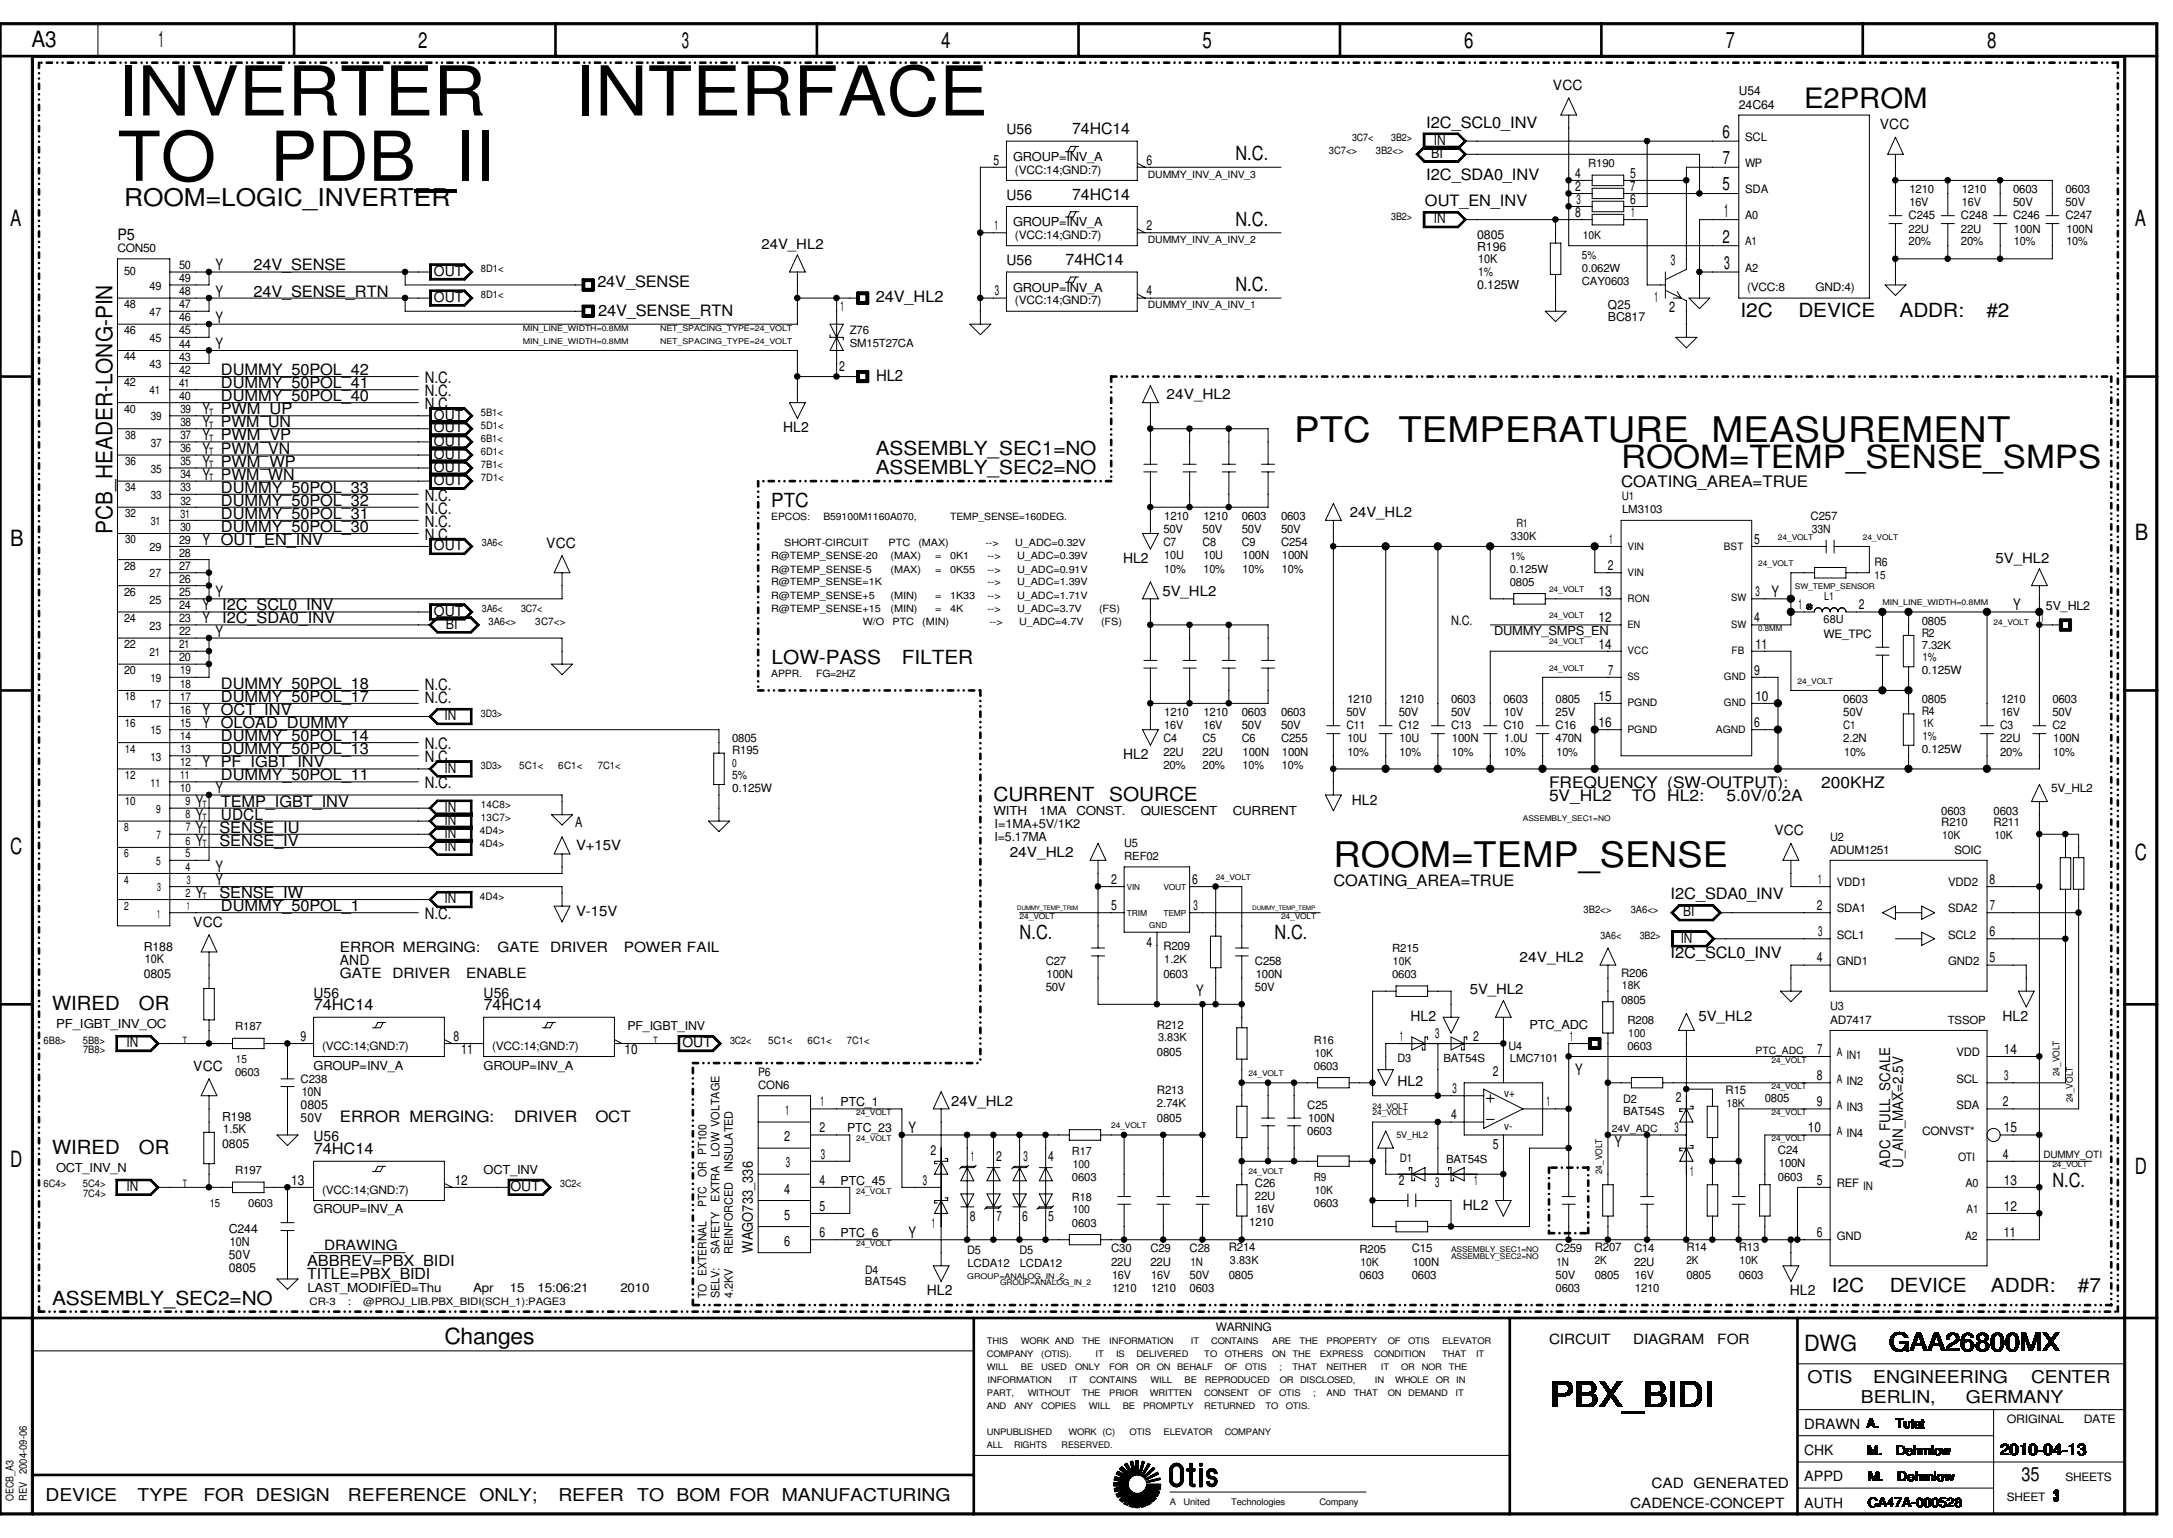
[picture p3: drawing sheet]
<svg xmlns="http://www.w3.org/2000/svg" width="420mm" height="297mm" viewBox="0 0 420 297" stroke-linecap="round" stroke-linejoin="round" font-family="sans-serif">
<defs><g id="words">
<g font-size="13.3">
<text x="22.7" y="22.3">INVERTER</text>
<text x="111.1" y="22.3">INTERFACE</text>
<text x="22.7" y="34.9">TO</text>
<text x="52.2" y="34.9">PDB_II</text>
</g>
<g font-size="6.8">
<text x="250" y="85.3">PTC</text>
<text x="270.2" y="85.3">TEMPERATURE MEASUREMENT</text>
<text x="257.6" y="167.4">ROOM=TEMP_SENSE</text>
<text x="299.5" y="271.7">PBX_BIDI</text>
</g>
<text font-size="6.2" x="313.2" y="90.4">ROOM=TEMP_SENSE_SMPS</text>
<text font-size="5.4" x="348.5" y="20.9">E2PROM</text>
<text font-size="5" x="365" y="260.9">GAA26800MX</text>
<text font-size="4.7" x="24" y="39.8">ROOM=LOGIC_INVERTER</text>
<text font-size="4.4" x="21.8" y="103" transform="rotate(-90 21.8 103)">PCB_HEADER-LONG-PIN</text>
<g font-size="4.3">
<text x="6.1" y="9">A3</text>
<text x="30.6" y="9">1</text>
<text x="80.8" y="9.3">2</text>
<text x="131.7" y="9.3">3</text>
<text x="181.8" y="9.3">4</text>
<text x="232.3" y="9.3">5</text>
<text x="282.9" y="9.3">6</text>
<text x="333.4" y="9.3">7</text>
<text x="383.9" y="9.3">8</text>
<text x="2" y="43.6">A</text>
<text x="412.4" y="43.6">A</text>
<text x="2" y="105.5">B</text>
<text x="412.4" y="104.3">B</text>
<text x="2" y="164.9">C</text>
<text x="412.4" y="166.1">C</text>
<text x="2" y="225.5">D</text>
<text x="412.4" y="226.7">D</text>
<text x="85.9" y="259.6">Changes</text>
<text x="348.5" y="260.9">DWG</text>
</g>
<g font-size="3.8">
<text x="238.7" y="31">N.C.</text>
<text x="238.7" y="43.6">N.C.</text>
<text x="238.7" y="56.3">N.C.</text>
<text x="336.3" y="61.3">I2C</text>
<text x="347.4" y="61.3">DEVICE</text>
<text x="367" y="61.3">ADDR:</text>
<text x="383.8" y="61.3">#2</text>
<text x="169.2" y="87.8">ASSEMBLY_SEC1=NO</text>
<text x="169.2" y="91.6">ASSEMBLY_SEC2=NO</text>
<text x="149" y="97.9">PTC</text>
<text x="149.1" y="128.2">LOW-PASS</text>
<text x="174.2" y="128.2">FILTER</text>
<text x="191.9" y="154.8">CURRENT</text>
<text x="214.3" y="154.8">SOURCE</text>
<text x="197" y="181.3">N.C.</text>
<text x="246.3" y="181.3">N.C.</text>
<text x="10.1" y="195.2">WIRED</text>
<text x="26.8" y="195.2">OR</text>
<text x="10.1" y="223">WIRED</text>
<text x="26.8" y="223">OR</text>
<text x="396.5" y="229.3">N.C.</text>
<text x="353.9" y="249.5">I2C</text>
<text x="365.1" y="249.5">DEVICE</text>
<text x="384.6" y="249.5">ADDR:</text>
<text x="401.4" y="249.5">#7</text>
<text x="10.1" y="252">ASSEMBLY_SEC2=NO</text>
<text x="390.6" y="286.1">35</text>
</g>
<g font-size="3.5">
<text x="332.8" y="26.7">6</text>
<text x="332.8" y="31.7">7</text>
<text x="332.8" y="36.8">5</text>
<text x="333.1" y="41.8">1</text>
<text x="332.8" y="46.9">2</text>
<text x="333.1" y="51.9">3</text>
</g>
<g font-size="3.4">
<text x="349.2" y="267.2">OTIS</text>
<text x="361.9" y="267.2">ENGINEERING</text>
<text x="392.4" y="267.2">CENTER</text>
<text x="359.5" y="270.9">BERLIN,</text>
<text x="379.8" y="270.9">GERMANY</text>
<text x="8.8" y="289.9">DEVICE</text>
<text x="26.6" y="289.9">TYPE</text>
<text x="39.3" y="289.9">FOR DESIGN</text>
<text x="67.2" y="289.9">REFERENCE</text>
<text x="92.6" y="289.9">ONLY;</text>
<text x="107.9" y="289.9">REFER</text>
<text x="123.1" y="289.9">TO</text>
<text x="130.7" y="289.9">BOM FOR MANUFACTURING</text>
</g>
<g font-size="3.1">
<text x="313.2" y="94.1">COATING_AREA=TRUE</text>
<text x="299.3" y="154.8">5V_HL2</text>
<text x="299.3" y="152.2">FREQUENCY (SW-OUTPUT):</text>
<text x="315.3" y="154.8">TO</text>
<text x="322.1" y="154.8">HL2:</text>
<text x="333.5" y="154.8">5.0V/0.2A</text>
<text x="351.8" y="152.2">200KHZ</text>
<text x="386.4" y="281.1">2010-04-13</text>
<text x="396.8" y="289.9">3</text>
</g>
<g font-size="3">
<text x="207.1" y="26">74HC14</text>
<text x="275.5" y="24.7">I2C_SCL0_INV</text>
<text x="275.5" y="34.8">I2C_SDA0_INV</text>
<text x="207.1" y="38.6">74HC14</text>
<text x="275.3" y="39.8">OUT_EN_INV</text>
<text x="22.7" y="46.4">P5</text>
<text x="41.7" y="52.2">Y</text>
<text x="49" y="52.2">24V_SENSE</text>
<text x="205.9" y="51.2">74HC14</text>
<text x="41.7" y="57.3">Y</text>
<text x="49" y="57.3">24V_SENSE_RTN</text>
<text x="115.4" y="55.4">24V_SENSE</text>
<text x="169.2" y="58.4">24V_HL2</text>
<text x="41.7" y="62.3">Y</text>
<text x="115.6" y="61">24V_SENSE_RTN</text>
<text x="41.7" y="67.4">Y</text>
<text x="42.7" y="75">DUMMY_50POL_41</text>
<text x="42.7" y="77.5">DUMMY_50POL_40</text>
<text x="42.7" y="72.4">DUMMY_50POL_42</text>
<text x="82.1" y="76.5">N.C.</text>
<text x="82.1" y="74">N.C.</text>
<text x="169.2" y="73.6">HL2</text>
<text x="39.1" y="80">Y PWM_UP</text>
<text x="39.1" y="82.5">Y PWM_UN</text>
<text x="82.1" y="79">N.C.</text>
<text x="39.1" y="85">Y PWM_VP</text>
<text x="39.1" y="87.6">Y PWM_VN</text>
<text x="39.1" y="92.6">Y PWM_WN</text>
<text x="39.1" y="90.1">Y PWM_WP</text>
<text x="42.7" y="95.2">DUMMY_50POL_33</text>
<text x="42.7" y="97.7">DUMMY_50POL_32</text>
<text x="42.7" y="100.2">DUMMY_50POL_31</text>
<text x="82.1" y="101.7">N.C.</text>
<text x="82.1" y="99.2">N.C.</text>
<text x="82.1" y="96.7">N.C.</text>
<text x="39.1" y="105.2">Y OUT_EN_INV</text>
<text x="42.7" y="102.7">DUMMY_50POL_30</text>
<text x="82.1" y="104.3">N.C.</text>
<text x="39.1" y="117.9">Y</text>
<text x="41.7" y="115.4">Y</text>
<text x="42.9" y="117.9">I2C_SCL0_INV</text>
<text x="342.2" y="115.4">Y</text>
<text x="388.9" y="117.9">Y</text>
<text x="39.1" y="120.4">Y</text>
<text x="41.7" y="122.9">Y</text>
<text x="42.9" y="120.4">I2C_SDA0_INV</text>
<text x="42.7" y="133.1">DUMMY_50POL_18</text>
<text x="42.7" y="135.6">DUMMY_50POL_17</text>
<text x="82.1" y="133.3">N.C.</text>
<text x="82.1" y="135.8">N.C.</text>
<text x="39.1" y="138.1">Y OCT_INV</text>
<text x="39.1" y="140.6">Y OLOAD_DUMMY</text>
<text x="42.7" y="143.1">DUMMY_50POL_14</text>
<text x="39.1" y="148.2">Y PF_IGBT_INV</text>
<text x="42.7" y="145.7">DUMMY_50POL_13</text>
<text x="82.1" y="147.2">N.C.</text>
<text x="82.1" y="144.7">N.C.</text>
<text x="37.8" y="155.8">Y</text>
<text x="41.7" y="153.2">Y</text>
<text x="42.7" y="150.7">DUMMY_50POL_11</text>
<text x="42.7" y="155.8">TEMP_IGBT_INV</text>
<text x="82.1" y="152.2">N.C.</text>
<text x="37.8" y="158.3">Y</text>
<text x="37.8" y="160.8">Y</text>
<text x="42.4" y="160.8">SENSE_IU</text>
<text x="42.7" y="158.3">UDCL</text>
<text x="37.8" y="163.4">Y</text>
<text x="42.4" y="163.4">SENSE_IV</text>
<text x="37.8" y="173.4">Y</text>
<text x="41.7" y="170.9">Y</text>
<text x="41.7" y="168.4">Y</text>
<text x="42.4" y="173.4">SENSE_IW</text>
<text x="257.6" y="171.2">COATING_AREA=TRUE</text>
<text x="322.7" y="173.7">I2C_SDA0_INV</text>
<text x="42.7" y="176">DUMMY_50POL_1</text>
<text x="82.1" y="177.5">N.C.</text>
<text x="322.7" y="185.1">I2C_SCL0_INV</text>
<text x="60.6" y="195.2">74HC14</text>
<text x="93.5" y="195.2">74HC14</text>
<text x="231.1" y="192.4">Y</text>
<text x="304.3" y="207.6">Y</text>
<text x="65.7" y="216.7">ERROR MERGING:</text>
<text x="99.3" y="216.7">DRIVER</text>
<text x="115" y="216.7">OCT</text>
<text x="175.5" y="218.9">Y</text>
<text x="311.9" y="221.4">Y</text>
<text x="60.6" y="223">74HC14</text>
<text x="175.5" y="239.1">Y</text>
<text x="59.4" y="244.4">ABBREV=PBX_BIDI</text>
<text x="59.4" y="247">TITLE=PBX_BIDI</text>
</g>
<g font-size="2.8">
<text x="322.8" y="51.3">3</text>
<text x="319.6" y="58.3">1</text>
<text x="322.5" y="60.3">2</text>
<text x="365.2" y="225.5" transform="rotate(-90 365.2 225.5)">ADC FULL_SCALE</text>
<text x="367.7" y="225.5" transform="rotate(-90 367.7 225.5)">U_AIN_MAX=2.5V</text>
<text x="145.4" y="241.9" transform="rotate(-90 145.4 241.9)">WAGO733_336</text>
</g>
<g font-size="2.7">
<text x="300" y="17.4">VCC</text>
<text x="194.4" y="26">U56</text>
<text x="277" y="28">IN</text>
<text x="363.2" y="24.9">VCC</text>
<text x="191.9" y="31.8">5</text>
<text x="221.5" y="31.8">6</text>
<text x="276.5" y="30.5">BI</text>
<text x="304.3" y="34.3">4</text>
<text x="314.9" y="34.3">5</text>
<text x="194.4" y="38.6">U56</text>
<text x="304.3" y="41.9">8</text>
<text x="304.3" y="36.9">2</text>
<text x="304.6" y="39.4">3</text>
<text x="314.9" y="39.4">6</text>
<text x="315" y="36.9">7</text>
<text x="315.1" y="41.9">1</text>
<text x="192.2" y="44.4">1</text>
<text x="221.5" y="44.4">2</text>
<text x="277" y="43.1">IN</text>
<text x="83.8" y="53.2">OUT</text>
<text x="147.1" y="48.1">24V_HL2</text>
<text x="194.4" y="51.2">U56</text>
<text x="83.8" y="58.3">OUT</text>
<text x="192.2" y="57.1">3</text>
<text x="221.5" y="57.1">4</text>
<text x="162.3" y="60.1">1</text>
<text x="162.1" y="71.7">2</text>
<text x="225.4" y="77.1">24V_HL2</text>
<text x="83.8" y="83.5">OUT</text>
<text x="83.8" y="81">OUT</text>
<text x="151.3" y="83.5">HL2</text>
<text x="83.8" y="88.6">OUT</text>
<text x="83.8" y="86.1">OUT</text>
<text x="83.8" y="91.1">OUT</text>
<text x="83.8" y="93.6">OUT</text>
<text x="260.8" y="99.9">24V_HL2</text>
<text x="83.8" y="106.3">OUT</text>
<text x="105.5" y="105.7">VCC</text>
<text x="310.9" y="105.1">1</text>
<text x="338.9" y="105.1">5</text>
<text x="217" y="108.8">HL2</text>
<text x="310.6" y="110.1">2</text>
<text x="385.5" y="108.7">5V_HL2</text>
<text x="83.8" y="118.9">OUT</text>
<text x="224.6" y="115">5V_HL2</text>
<text x="308.8" y="115.1">13</text>
<text x="339.2" y="115.1">3</text>
<text x="347.5" y="117.7">1</text>
<text x="359.1" y="117.7">2</text>
<text x="86.1" y="121.4">BI</text>
<text x="308.8" y="125.3">14</text>
<text x="308.8" y="120.2">12</text>
<text x="338.9" y="120.2">4</text>
<text x="339.1" y="125.3">11</text>
<text x="394.2" y="120.2">1</text>
<text x="310.7" y="130.3">7</text>
<text x="338.9" y="130.3">9</text>
<text x="308.8" y="135.3">15</text>
<text x="339.1" y="135.3">10</text>
<text x="85.9" y="139.1">IN</text>
<text x="308.8" y="140.4">16</text>
<text x="338.9" y="140.4">6</text>
<text x="85.9" y="149.2">IN</text>
<text x="217" y="146.6">HL2</text>
<text x="261.2" y="155.5">HL2</text>
<text x="85.9" y="161.8">IN</text>
<text x="85.9" y="159.3">IN</text>
<text x="85.9" y="156.8">IN</text>
<text x="111.1" y="159.8">A</text>
<text x="342.8" y="161.3">VCC</text>
<text x="85.9" y="164.4">IN</text>
<text x="111.3" y="164.3">V+15V</text>
<text x="195.1" y="165.5">24V_HL2</text>
<text x="214.7" y="170.7">2</text>
<text x="230.3" y="170.7">6</text>
<text x="351.2" y="170.7">1</text>
<text x="384.4" y="170.7">8</text>
<text x="37.3" y="179">VCC</text>
<text x="85.9" y="174.5">IN</text>
<text x="111.3" y="177">V-15V</text>
<text x="214.7" y="175.8">5</text>
<text x="230.6" y="175.8">3</text>
<text x="325.2" y="177">BI</text>
<text x="351" y="175.8">2</text>
<text x="384.4" y="175.8">7</text>
<text x="65.7" y="183.8">ERROR MERGING:</text>
<text x="96.1" y="183.8">GATE</text>
<text x="106.3" y="183.8">DRIVER</text>
<text x="120.5" y="183.8">POWER FAIL</text>
<text x="221.5" y="182.8">4</text>
<text x="293.6" y="185.7">24V_HL2</text>
<text x="324.7" y="182">IN</text>
<text x="351" y="185.9">4</text>
<text x="351.3" y="180.8">3</text>
<text x="384.4" y="185.9">5</text>
<text x="384.4" y="180.8">6</text>
<text x="65.7" y="188.8">GATE</text>
<text x="65.7" y="186.4">AND</text>
<text x="75.8" y="188.8">DRIVER</text>
<text x="90" y="188.8">ENABLE</text>
<text x="60.6" y="192.7">U56</text>
<text x="93.4" y="192.7">U56</text>
<text x="272.5" y="197.1">HL2</text>
<text x="283.9" y="192">5V_HL2</text>
<text x="328.1" y="197.1">5V_HL2</text>
<text x="386.8" y="197.1">HL2</text>
<text x="24.5" y="202.2">IN</text>
<text x="58.1" y="201">9</text>
<text x="87.6" y="201">8</text>
<text x="89.1" y="203.5">11</text>
<text x="120.6" y="203.5">10</text>
<text x="131.8" y="202.2">OUT</text>
<text x="270.4" y="201">1</text>
<text x="277.3" y="200.5">3</text>
<text x="284.6" y="201">2</text>
<text x="303.3" y="201">1</text>
<text x="351.1" y="203.5">7</text>
<text x="387.1" y="203.5">14</text>
<text x="37.3" y="206.8">VCC</text>
<text x="270" y="209.8">HL2</text>
<text x="288.4" y="207.9">2</text>
<text x="351" y="208.6">8</text>
<text x="387.2" y="208.6">3</text>
<text x="151.8" y="215.4">1</text>
<text x="158.5" y="213.7">1</text>
<text x="183.7" y="213.5">24V_HL2</text>
<text x="280.6" y="211.1">3</text>
<text x="298.7" y="213.7">1</text>
<text x="323.8" y="212.9">2</text>
<text x="351" y="213.7">9</text>
<text x="386.9" y="213.7">2</text>
<text x="60.6" y="220.4">U56</text>
<text x="151.5" y="220.4">2</text>
<text x="158.3" y="218.7">2</text>
<text x="280.3" y="216.2">4</text>
<text x="288.4" y="222">5</text>
<text x="323.5" y="218.7">3</text>
<text x="349.2" y="218.7">10</text>
<text x="387.1" y="218.7">15</text>
<text x="151.8" y="225.5">3</text>
<text x="158.6" y="223.8">3</text>
<text x="179.8" y="223">2</text>
<text x="187.6" y="224.3">1</text>
<text x="192.4" y="224.3">2</text>
<text x="197.7" y="224.3">3</text>
<text x="202.5" y="224.3">4</text>
<text x="326.5" y="227">1</text>
<text x="386.9" y="223.8">4</text>
<text x="24.5" y="230">IN</text>
<text x="56.3" y="228.8">13</text>
<text x="87.8" y="228.8">12</text>
<text x="98.6" y="230">OUT</text>
<text x="151.5" y="230.5">4</text>
<text x="158.3" y="233.8">5</text>
<text x="158.3" y="228.8">4</text>
<text x="178.3" y="228.8">3</text>
<text x="270.2" y="228.8">2</text>
<text x="277.3" y="229.3">3</text>
<text x="282.6" y="233.8">HL2</text>
<text x="284.8" y="228.8">1</text>
<text x="351" y="228.8">5</text>
<text x="387.1" y="233.8">12</text>
<text x="387.1" y="228.8">13</text>
<text x="151.5" y="235.6">5</text>
<text x="158.3" y="238.9">6</text>
<text x="180" y="237.2">1</text>
<text x="187.4" y="235.9">8</text>
<text x="192.5" y="235.9">7</text>
<text x="197.5" y="235.9">6</text>
<text x="202.5" y="235.9">5</text>
<text x="351" y="238.9">6</text>
<text x="387.1" y="238.9">11</text>
<text x="62.6" y="241.4">DRAWING</text>
<text x="151.5" y="240.6">6</text>
<text x="179.1" y="250.2">HL2</text>
<text x="345.8" y="250.2">HL2</text>
<text x="299.3" y="259.6">CIRCUIT</text>
<text x="315.5" y="259.6">DIAGRAM</text>
<text x="331.8" y="259.6">FOR</text>
<text x="348.5" y="276">DRAWN A.</text>
<text x="348.5" y="281.1">CHK</text>
<text x="319.1" y="287.4">CAD GENERATED</text>
<text x="348.5" y="286.1">APPD</text>
<text x="314.9" y="291.2">CADENCE-CONCEPT</text>
<text x="348.5" y="291.2">AUTH</text>
</g>
<g font-size="2.5">
<text x="280.3" y="120.7">N.C.</text>
<text x="360.7" y="275.9">A.</text>
<text x="366.3" y="275.9">Tutat</text>
<text x="360.8" y="281">M.</text>
<text x="366.4" y="281">Dehmlow</text>
<text x="360.9" y="286">M.</text>
<text x="366.5" y="286">Dehmlow</text>
<text x="360.8" y="291.1">CA47A-000528</text>
</g>
<g font-size="2.4">
<text x="335.9" y="18.4">U54</text>
<text x="335.9" y="21">24C64</text>
<text x="195.7" y="31">GROUP=INV_A</text>
<text x="195.7" y="43.7">GROUP=INV_A</text>
<text x="285.4" y="46.2">0805</text>
<text x="285.4" y="48.5">R196</text>
<text x="285.6" y="53.3">1%</text>
<text x="195.7" y="56.3">GROUP=INV_A</text>
<text x="285.4" y="55.8">0.125W</text>
<text x="310.6" y="59.6">Q25</text>
<text x="395.3" y="117.8">5V_HL2</text>
<text x="288.7" y="122.7">DUMMY_SMPS_EN</text>
<text x="191.9" y="157.4">WITH</text>
<text x="192.2" y="159.9">I=1MA+5V/1K2</text>
<text x="200.8" y="157.4">1MA</text>
<text x="207.9" y="157.4">CONST.</text>
<text x="220.4" y="157.4">QUIESCENT</text>
<text x="238.2" y="157.4">CURRENT</text>
<text x="192.2" y="162.4">I=5.17MA</text>
<text x="27.8" y="183.6">R188</text>
<text x="27.8" y="188.9">0805</text>
<text x="10.8" y="198.5">PF_IGBT_INV_OC</text>
<text x="295.5" y="198.7">PTC_ADC</text>
<text x="60.6" y="206.6">GROUP=INV_A</text>
<text x="93.4" y="206.6">GROUP=INV_A</text>
<text x="58.1" y="214.2">0805</text>
<text x="58.3" y="211.6">10N</text>
<text x="162.4" y="213.7">PTC_1</text>
<text x="42.9" y="216.5">R198</text>
<text x="42.9" y="221.7">0805</text>
<text x="58.1" y="216.7">50V</text>
<text x="163.7" y="218.7">PTC_23</text>
<text x="10.8" y="226.3">OCT_INV_N</text>
<text x="93.4" y="226.8">OCT_INV</text>
<text x="162.4" y="228.8">PTC_45</text>
<text x="44.2" y="238.2">C244</text>
<text x="60.6" y="234.4">GROUP=INV_A</text>
<text x="162.4" y="238.9">PTC_6</text>
<text x="44.2" y="245.7">0805</text>
<text x="44.2" y="243.2">50V</text>
<text x="44.4" y="240.7">10N</text>
<text x="59.4" y="249.5">LAST_MODIFIED=Thu</text>
<text x="91.4" y="249.5">Apr</text>
<text x="98.5" y="249.5">15</text>
<text x="103.8" y="249.5">15:06:21</text>
<text x="119.8" y="249.5">2010</text>
</g>
<g font-size="2.3">
<text x="34.6" y="52">50</text>
<text x="285.6" y="50.8">10K</text>
<text x="34.6" y="54.5">49</text>
<text x="34.6" y="57">48</text>
<text x="34.6" y="59.6">47</text>
<text x="34.6" y="62.1">46</text>
<text x="34.6" y="64.6">45</text>
<text x="310.6" y="62">BC817</text>
<text x="34.6" y="67.1">44</text>
<text x="34.6" y="69.6">43</text>
<text x="34.6" y="72.2">42</text>
<text x="34.6" y="74.7">41</text>
<text x="34.6" y="77.2">40</text>
<text x="34.8" y="79.8">39</text>
<text x="34.8" y="82.3">38</text>
<text x="34.8" y="84.8">37</text>
<text x="34.8" y="87.3">36</text>
<text x="34.8" y="89.9">35</text>
<text x="34.8" y="92.4">34</text>
<text x="34.8" y="94.9">33</text>
<text x="34.8" y="97.5">32</text>
<text x="34.8" y="99.9">31</text>
<text x="34.6" y="105">29</text>
<text x="34.6" y="107.5">28</text>
<text x="34.8" y="102.5">30</text>
<text x="34.6" y="110.1">27</text>
<text x="34.6" y="112.6">26</text>
<text x="34.6" y="115.1">25</text>
<text x="34.6" y="117.6">24</text>
<text x="34.6" y="120.1">23</text>
<text x="34.6" y="122.7">22</text>
<text x="34.6" y="125.2">21</text>
<text x="34.6" y="127.7">20</text>
<text x="34.8" y="130.3">19</text>
<text x="34.8" y="132.8">18</text>
<text x="34.8" y="135.3">17</text>
<text x="34.8" y="137.8">16</text>
<text x="34.8" y="140.4">15</text>
<text x="34.8" y="142.9">14</text>
<text x="34.8" y="145.4">13</text>
<text x="34.8" y="148">12</text>
<text x="34.8" y="150.5">11</text>
<text x="34.8" y="153">10</text>
<text x="35.9" y="155.5">9</text>
<text x="35.9" y="158">8</text>
<text x="35.9" y="160.6">7</text>
<text x="35.9" y="163.1">6</text>
<text x="35.9" y="165.6">5</text>
<text x="35.9" y="168.1">4</text>
<text x="35.9" y="173.2">2</text>
<text x="36.1" y="170.7">3</text>
<text x="36.1" y="175.7">1</text>
<text x="28" y="186">10K</text>
<text x="121.2" y="199">PF_IGBT_INV</text>
<text x="43.1" y="218.8">1.5K</text>
</g>
<g font-size="2.2">
<text x="337.1" y="27.2">SCL</text>
<text x="196.1" y="33.5">(VCC:14;GND:7)</text>
<text x="306.8" y="32.3">R190</text>
<text x="337.1" y="32.3">WP</text>
<text x="337.1" y="37.3">SDA</text>
<text x="368.9" y="37.3">1210</text>
<text x="368.9" y="39.8">16V</text>
<text x="379" y="39.8">16V</text>
<text x="379" y="37.3">1210</text>
<text x="388.9" y="39.8">50V</text>
<text x="388.9" y="37.3">0603</text>
<text x="399" y="39.8">50V</text>
<text x="399" y="37.3">0603</text>
<text x="196.1" y="46.1">(VCC:14;GND:7)</text>
<text x="305.8" y="46.2">10K</text>
<text x="337.1" y="47.4">A1</text>
<text x="337.1" y="42.4">A0</text>
<text x="368.7" y="42.4">C245</text>
<text x="368.7" y="44.9">22U</text>
<text x="368.7" y="47.4">20%</text>
<text x="378.8" y="42.4">C248</text>
<text x="378.8" y="47.4">20%</text>
<text x="378.8" y="44.9">22U</text>
<text x="388.9" y="42.4">C246</text>
<text x="389.1" y="47.4">10%</text>
<text x="389.1" y="44.9">100N</text>
<text x="399" y="42.4">C247</text>
<text x="399.2" y="47.4">10%</text>
<text x="399.2" y="44.9">100N</text>
<text x="22.7" y="48.7">CON50</text>
<text x="24" y="53.1">50</text>
<text x="305.6" y="50">5%</text>
<text x="305.6" y="52.5">0.062W</text>
<text x="337.1" y="52.5">A2</text>
<text x="24" y="59.5">48</text>
<text x="28.9" y="56">49</text>
<text x="196.1" y="58.8">(VCC:14;GND:7)</text>
<text x="305.6" y="55">CAY0603</text>
<text x="337.5" y="56.3">(VCC:8</text>
<text x="350.7" y="56.3">GND:4)</text>
<text x="24" y="64.6">46</text>
<text x="28.9" y="61">47</text>
<text x="164.2" y="64.6">Z76</text>
<text x="24" y="69.6">44</text>
<text x="28.9" y="66.1">45</text>
<text x="28.9" y="71.1">43</text>
<text x="164.2" y="67">SM15T27CA</text>
<text x="24" y="74.6">42</text>
<text x="28.9" y="76.2">41</text>
<text x="24" y="79.7">40</text>
<text x="29.1" y="81.2">39</text>
<text x="24.2" y="84.8">38</text>
<text x="24.2" y="89.8">36</text>
<text x="29.1" y="86.3">37</text>
<text x="24.2" y="94.9">34</text>
<text x="29.1" y="91.3">35</text>
<text x="24.2" y="99.9">32</text>
<text x="29.1" y="96.4">33</text>
<text x="29.1" y="101.4">31</text>
<text x="224.9" y="100.5">1210</text>
<text x="232.5" y="100.5">1210</text>
<text x="239.9" y="100.5">0603</text>
<text x="247.5" y="100.5">0603</text>
<text x="292.9" y="101.8">R1</text>
<text x="313.3" y="96.6">U1</text>
<text x="313.4" y="99.1">LM3103</text>
<text x="349.8" y="100.5">C257</text>
<text x="24.2" y="104.9">30</text>
<text x="28.9" y="106.5">29</text>
<text x="224.7" y="105.5">C7</text>
<text x="224.7" y="103">50V</text>
<text x="232.3" y="105.5">C8</text>
<text x="232.3" y="103">50V</text>
<text x="239.9" y="105.5">C9</text>
<text x="239.9" y="103">50V</text>
<text x="247.5" y="105.5">C254</text>
<text x="247.5" y="103">50V</text>
<text x="291.9" y="104.3">330K</text>
<text x="350" y="103">33N</text>
<text x="24" y="110">28</text>
<text x="28.9" y="111.5">27</text>
<text x="224.9" y="110.6">10%</text>
<text x="224.9" y="108">10U</text>
<text x="232.5" y="108">10U</text>
<text x="232.5" y="110.6">10%</text>
<text x="240.1" y="108">100N</text>
<text x="240.1" y="110.6">10%</text>
<text x="247.6" y="110.6">10%</text>
<text x="247.6" y="108">100N</text>
<text x="291.7" y="110.6">0.125W</text>
<text x="291.7" y="113.1">0805</text>
<text x="291.8" y="108.1">1%</text>
<text x="362.2" y="109.3">R6</text>
<text x="362.2" y="111.9">15</text>
<text x="24" y="115.1">26</text>
<text x="28.9" y="116.6">25</text>
<text x="352.4" y="115.9">L1</text>
<text x="24" y="120.1">24</text>
<text x="24" y="125.2">22</text>
<text x="28.9" y="121.6">23</text>
<text x="352.3" y="120.3">68U</text>
<text x="352.3" y="123.2">WE_TPC</text>
<text x="371.3" y="120.6">0805</text>
<text x="371.3" y="122.9">R2</text>
<text x="371.3" y="125.3">7.32K</text>
<text x="24" y="130.2">20</text>
<text x="28.9" y="126.7">21</text>
<text x="29.1" y="131.7">19</text>
<text x="371.3" y="130.3">0.125W</text>
<text x="371.4" y="127.7">1%</text>
<text x="24.1" y="135.3">18</text>
<text x="29.1" y="136.8">17</text>
<text x="260.3" y="135.8">1210</text>
<text x="270.4" y="135.8">1210</text>
<text x="280.3" y="135.8">0603</text>
<text x="290.4" y="135.8">0603</text>
<text x="300.5" y="135.8">0805</text>
<text x="356.1" y="135.8">0603</text>
<text x="371.3" y="135.8">0805</text>
<text x="386.6" y="135.8">1210</text>
<text x="396.5" y="135.8">0603</text>
<text x="24.1" y="140.3">16</text>
<text x="29.1" y="141.8">15</text>
<text x="141.4" y="143.4">0805</text>
<text x="224.7" y="143.4">C4</text>
<text x="224.9" y="138.3">1210</text>
<text x="224.9" y="140.9">16V</text>
<text x="232.3" y="143.4">C5</text>
<text x="232.5" y="140.9">16V</text>
<text x="232.5" y="138.3">1210</text>
<text x="239.9" y="140.9">50V</text>
<text x="239.9" y="138.3">0603</text>
<text x="239.9" y="143.4">C6</text>
<text x="247.5" y="143.4">C255</text>
<text x="247.5" y="138.3">0603</text>
<text x="247.5" y="140.9">50V</text>
<text x="260.1" y="140.9">C11</text>
<text x="260.1" y="138.3">50V</text>
<text x="260.3" y="143.4">10U</text>
<text x="270.2" y="138.3">50V</text>
<text x="270.2" y="140.9">C12</text>
<text x="270.4" y="143.4">10U</text>
<text x="280.3" y="140.9">C13</text>
<text x="280.3" y="138.3">50V</text>
<text x="280.5" y="143.4">100N</text>
<text x="290.4" y="140.9">C10</text>
<text x="290.6" y="138.3">10V</text>
<text x="290.6" y="143.4">1.0U</text>
<text x="300.5" y="140.9">C16</text>
<text x="300.5" y="143.4">470N</text>
<text x="300.5" y="138.3">25V</text>
<text x="356.1" y="140.9">C1</text>
<text x="356.1" y="143.4">2.2N</text>
<text x="356.1" y="138.3">50V</text>
<text x="371.3" y="138.1">R4</text>
<text x="371.4" y="140.5">1K</text>
<text x="371.4" y="142.9">1%</text>
<text x="386.4" y="140.9">C3</text>
<text x="386.4" y="143.4">22U</text>
<text x="386.6" y="138.3">16V</text>
<text x="396.5" y="140.9">C2</text>
<text x="396.5" y="138.3">50V</text>
<text x="396.7" y="143.4">100N</text>
<text x="24.1" y="145.4">14</text>
<text x="29.1" y="146.9">13</text>
<text x="141.4" y="145.7">R195</text>
<text x="141.4" y="148.1">0</text>
<text x="224.7" y="145.9">22U</text>
<text x="224.7" y="148.5">20%</text>
<text x="232.3" y="145.9">22U</text>
<text x="232.3" y="148.5">20%</text>
<text x="240.1" y="145.9">100N</text>
<text x="240.1" y="148.5">10%</text>
<text x="247.6" y="145.9">100N</text>
<text x="247.6" y="148.5">10%</text>
<text x="260.3" y="145.9">10%</text>
<text x="270.4" y="145.9">10%</text>
<text x="280.5" y="145.9">10%</text>
<text x="290.6" y="145.9">10%</text>
<text x="300.7" y="145.9">10%</text>
<text x="356.3" y="145.9">10%</text>
<text x="371.3" y="145.4">0.125W</text>
<text x="386.4" y="145.9">20%</text>
<text x="396.7" y="145.9">10%</text>
<text x="24.1" y="150.4">12</text>
<text x="24.1" y="155.5">10</text>
<text x="29.1" y="151.9">11</text>
<text x="141.4" y="153">0.125W</text>
<text x="141.4" y="150.5">5%</text>
<text x="396.2" y="152.9">5V_HL2</text>
<text x="24" y="160.5">8</text>
<text x="30.2" y="157">9</text>
<text x="375" y="159.6">R210</text>
<text x="375" y="157.3">0603</text>
<text x="375.2" y="162">10K</text>
<text x="385.1" y="159.6">R211</text>
<text x="385.1" y="157.3">0603</text>
<text x="385.3" y="162">10K</text>
<text x="24" y="165.6">6</text>
<text x="30.2" y="167.1">5</text>
<text x="30.2" y="162.1">7</text>
<text x="217.2" y="163.6">U5</text>
<text x="217.2" y="166">REF02</text>
<text x="353.6" y="162.3">U2</text>
<text x="353.6" y="164.9">ADUM1251</text>
<text x="377.6" y="164.9">SOIC</text>
<text x="24" y="170.6">4</text>
<text x="30.4" y="172.1">3</text>
<text x="354.8" y="171.2">VDD1</text>
<text x="376.3" y="171.2">VDD2</text>
<text x="24" y="175.7">2</text>
<text x="30.4" y="177.2">1</text>
<text x="354.8" y="176.2">SDA1</text>
<text x="376.3" y="176.2">SDA2</text>
<text x="224.7" y="183.6">R209</text>
<text x="224.9" y="186">1.2K</text>
<text x="268.9" y="183.9">R215</text>
<text x="354.8" y="181.3">SCL1</text>
<text x="376.3" y="181.3">SCL2</text>
<text x="202" y="191.4">50V</text>
<text x="202" y="186.4">C27</text>
<text x="202.2" y="188.8">100N</text>
<text x="224.7" y="188.8">0603</text>
<text x="242.4" y="186.4">C258</text>
<text x="242.4" y="191.4">50V</text>
<text x="242.6" y="188.8">100N</text>
<text x="268.9" y="188.9">0603</text>
<text x="269.1" y="186.4">10K</text>
<text x="313.2" y="188.6">R206</text>
<text x="313.4" y="191">18K</text>
<text x="354.8" y="186.4">GND1</text>
<text x="376.3" y="186.4">GND2</text>
<text x="313.2" y="193.9">0805</text>
<text x="314.4" y="197.7">R208</text>
<text x="353.6" y="195.2">U3</text>
<text x="353.6" y="197.7">AD7417</text>
<text x="376.3" y="197.7">TSSOP</text>
<text x="45.4" y="199">R187</text>
<text x="62.2" y="202.7">(VCC:14;GND:7)</text>
<text x="95.1" y="202.7">(VCC:14;GND:7)</text>
<text x="223.5" y="198.7">R212</text>
<text x="223.7" y="201.1">3.83K</text>
<text x="253.8" y="201.5">R16</text>
<text x="291.4" y="202.7">U4</text>
<text x="314.4" y="202.8">0603</text>
<text x="314.6" y="200.3">100</text>
<text x="45.4" y="207.9">0603</text>
<text x="45.6" y="205.3">15</text>
<text x="58.1" y="209.1">C238</text>
<text x="146.5" y="207.8">P6</text>
<text x="223.5" y="204">0805</text>
<text x="253.8" y="206.6">0603</text>
<text x="254" y="204">10K</text>
<text x="270" y="205">D3</text>
<text x="278.8" y="205.1">BAT54S</text>
<text x="291.7" y="205.2">LMC7101</text>
<text x="354.8" y="209.1">A IN2</text>
<text x="354.8" y="204">A IN1</text>
<text x="378" y="204">VDD</text>
<text x="378" y="209.1">SCL</text>
<text x="146.5" y="210.3">CON6</text>
<text x="223.5" y="211.3">R213</text>
<text x="223.5" y="213.7">2.74K</text>
<text x="252.6" y="214.1">C25</text>
<text x="290.6" y="211.8">v+</text>
<text x="313.6" y="215.3">BAT54S</text>
<text x="313.6" y="213.1">D2</text>
<text x="333.4" y="211.3">R15</text>
<text x="333.5" y="213.7">18K</text>
<text x="341" y="212.9">0805</text>
<text x="354.8" y="214.1">A IN3</text>
<text x="378" y="214.1">SDA</text>
<text x="223.5" y="216.7">0805</text>
<text x="252.6" y="219.2">0603</text>
<text x="252.7" y="216.7">100N</text>
<text x="290.6" y="218.3">v-</text>
<text x="354.8" y="219.2">A IN4</text>
<text x="371.3" y="219.2">CONVST*</text>
<text x="45.4" y="226.8">R197</text>
<text x="136.5" y="227.3" transform="rotate(-90 136.5 227.3)">OR PT100</text>
<text x="139" y="223.4" transform="rotate(-90 139 223.4)">LOW VOLTAGE</text>
<text x="141.6" y="226.3" transform="rotate(-90 141.6 226.3)">INSULATED</text>
<text x="207.1" y="223">R17</text>
<text x="207.3" y="225.5">100</text>
<text x="270.4" y="224.5">D1</text>
<text x="279.4" y="224.5">BAT54S</text>
<text x="343.5" y="223">C24</text>
<text x="343.7" y="225.5">100N</text>
<text x="378.3" y="224.2">OTI</text>
<text x="40.6" y="233.1">15</text>
<text x="48" y="233.1">0603</text>
<text x="62.2" y="230.5">(VCC:14;GND:7)</text>
<text x="136.5" y="233.1" transform="rotate(-90 136.5 233.1)">PTC</text>
<text x="139" y="232.1" transform="rotate(-90 139 232.1)">EXTRA</text>
<text x="207.1" y="231.9">R18</text>
<text x="207.1" y="228">0603</text>
<text x="242.4" y="229.3">C26</text>
<text x="242.4" y="231.8">22U</text>
<text x="253.8" y="228">R9</text>
<text x="253.8" y="233.1">0603</text>
<text x="254" y="230.6">10K</text>
<text x="343.5" y="228">0603</text>
<text x="354.8" y="229.3">REF IN</text>
<text x="379.7" y="229.3">A0</text>
<text x="207.1" y="236.9">0603</text>
<text x="207.3" y="234.4">100</text>
<text x="241.3" y="236.9">1210</text>
<text x="242.6" y="234.3">16V</text>
<text x="354.8" y="239.4">GND</text>
<text x="379.6" y="239.4">A2</text>
<text x="379.9" y="234.3">A1</text>
<text x="139" y="242.1" transform="rotate(-90 139 242.1)">SAFETY</text>
<text x="141.6" y="242.1" transform="rotate(-90 141.6 242.1)">REINFORCED</text>
<text x="167.1" y="246">D4</text>
<text x="186.9" y="242.1">D5</text>
<text x="186.9" y="244.8">LCDA12</text>
<text x="197" y="242.1">D5</text>
<text x="197" y="244.8">LCDA12</text>
<text x="214.7" y="241.9">C30</text>
<text x="214.7" y="244.4">22U</text>
<text x="222.2" y="241.9">C29</text>
<text x="222.2" y="244.4">22U</text>
<text x="229.8" y="241.9">C28</text>
<text x="230" y="244.4">1N</text>
<text x="237.4" y="241.6">R214</text>
<text x="237.6" y="244.1">3.83K</text>
<text x="262.6" y="241.9">R205</text>
<text x="262.8" y="244.5">10K</text>
<text x="272.8" y="241.9">C15</text>
<text x="272.9" y="244.4">100N</text>
<text x="300.5" y="241.9">C259</text>
<text x="300.7" y="244.4">1N</text>
<text x="308.1" y="244.1">2K</text>
<text x="308.1" y="241.6">R207</text>
<text x="315.7" y="241.9">C14</text>
<text x="315.7" y="244.4">22U</text>
<text x="325.8" y="241.6">R14</text>
<text x="325.8" y="244.1">2K</text>
<text x="335.9" y="241.6">R13</text>
<text x="336.1" y="244.1">10K</text>
<text x="136.5" y="250.8" transform="rotate(-90 136.5 250.8)">TO EXTERNAL</text>
<text x="139" y="250.8" transform="rotate(-90 139 250.8)">SELV:</text>
<text x="141.6" y="250.8" transform="rotate(-90 141.6 250.8)">4.2KV</text>
<text x="167.1" y="248.1">BAT54S</text>
<text x="214.8" y="247">16V</text>
<text x="214.8" y="249.5">1210</text>
<text x="222.4" y="247">16V</text>
<text x="222.4" y="249.5">1210</text>
<text x="229.8" y="247">50V</text>
<text x="229.8" y="249.5">0603</text>
<text x="237.4" y="247">0805</text>
<text x="262.6" y="247">0603</text>
<text x="272.8" y="247">0603</text>
<text x="300.5" y="247">50V</text>
<text x="300.5" y="249.5">0603</text>
<text x="308.1" y="247">0805</text>
<text x="315.8" y="247">16V</text>
<text x="315.8" y="249.5">1210</text>
<text x="325.8" y="247">0805</text>
<text x="335.9" y="247">0603</text>
<text x="234.9" y="257">WARNING</text>
<text x="387.7" y="274.7">ORIGINAL</text>
<text x="402.5" y="274.7">DATE</text>
<text x="399" y="286.1">SHEETS</text>
<text x="387.7" y="289.9">SHEET</text>
</g>
<g font-size="2">
<text x="256.7" y="29.8">3C7&lt;&gt;</text>
<text x="261.2" y="27.3">3C7&lt;</text>
<text x="265.8" y="29.8">3B2&lt;&gt;</text>
<text x="268.8" y="27.3">3B2&gt;</text>
<text x="268.8" y="42.4">3B2&gt;</text>
<text x="92.9" y="52.5">8D1&lt;</text>
<text x="92.9" y="57.6">8D1&lt;</text>
<text x="92.9" y="80.3">5B1&lt;</text>
<text x="92.9" y="82.8">5D1&lt;</text>
<text x="92.9" y="87.9">6D1&lt;</text>
<text x="92.9" y="85.3">6B1&lt;</text>
<text x="92.9" y="92.9">7D1&lt;</text>
<text x="92.9" y="90.4">7B1&lt;</text>
<text x="93.1" y="105.5">3A6&lt;</text>
<text x="314.4" y="106.1">VIN</text>
<text x="333" y="106.1">BST</text>
<text x="314.4" y="111.2">VIN</text>
<text x="93.1" y="118.2">3A6&lt;</text>
<text x="100.7" y="118.2">3C7&lt;</text>
<text x="314.4" y="116.2">RON</text>
<text x="334.5" y="116.2">SW</text>
<text x="94.4" y="120.7">3A6&lt;&gt;</text>
<text x="103.4" y="120.7">3C7&lt;&gt;</text>
<text x="314.4" y="121.3">EN</text>
<text x="334.5" y="121.2">SW</text>
<text x="314.4" y="126.3">VCC</text>
<text x="314.4" y="131.4">SS</text>
<text x="333" y="131.4">GND</text>
<text x="334.5" y="126.3">FB</text>
<text x="314.4" y="136.4">PGND</text>
<text x="333" y="136.4">GND</text>
<text x="92.9" y="138.4">3D3&gt;</text>
<text x="314.4" y="141.5">PGND</text>
<text x="331.5" y="141.5">AGND</text>
<text x="92.9" y="148.5">3D3&gt;</text>
<text x="100.3" y="148.5">5C1&lt;</text>
<text x="107.9" y="148.5">6C1&lt;</text>
<text x="115.5" y="148.5">7C1&lt;</text>
<text x="92.7" y="161.1">4D4&gt;</text>
<text x="92.9" y="158.6">13C7&gt;</text>
<text x="92.9" y="156.1">14C8&gt;</text>
<text x="92.7" y="163.7">4D4&gt;</text>
<text x="92.7" y="173.7">4D4&gt;</text>
<text x="305.9" y="176.3">3B2&lt;&gt;</text>
<text x="315" y="176.3">3A6&lt;&gt;</text>
<text x="309.2" y="181.3">3A6&lt;</text>
<text x="316.8" y="181.3">3B2&gt;</text>
<text x="8.4" y="201.5">6B8&gt;</text>
<text x="16" y="201.5">5B8&gt;</text>
<text x="16" y="203.4">7B8&gt;</text>
<text x="141.1" y="201.5">3C2&lt;</text>
<text x="148.4" y="201.5">5C1&lt;</text>
<text x="156" y="201.5">6C1&lt;</text>
<text x="163.6" y="201.5">7C1&lt;</text>
<text x="8.4" y="229.3">6C4&gt;</text>
<text x="16" y="229.3">5C4&gt;</text>
<text x="16" y="231.1">7C4&gt;</text>
<text x="108.2" y="229.3">3C2&lt;</text>
<text x="59.8" y="252.1">CR-3</text>
<text x="67.2" y="252.1">:</text>
<text x="70.2" y="252.1">@PROJ_LIB.PBX_BIDI(SCH_1):PAGE3</text>
<text x="5.2" y="284.7" transform="rotate(-90 5.2 284.7)">2004-09-06</text>
<text x="2.6" y="289.9" transform="rotate(-90 2.6 289.9)">OECB_A3</text>
<text x="5.2" y="289.9" transform="rotate(-90 5.2 289.9)">REV</text>
</g>
<g font-size="1.9">
<text x="221.7" y="34.3">DUMMY_INV_A_INV_3</text>
<text x="221.7" y="46.9">DUMMY_INV_A_INV_2</text>
<text x="221.7" y="59.6">DUMMY_INV_A_INV_1</text>
<text x="40.4" y="80.3">T</text>
<text x="40.4" y="82.8">T</text>
<text x="40.4" y="85.3">T</text>
<text x="40.4" y="87.9">T</text>
<text x="40.4" y="90.4">T</text>
<text x="40.4" y="92.9">T</text>
<text x="149" y="100.5">EPCOS:</text>
<text x="159.1" y="100.5">B59100M1160A070,</text>
<text x="183.6" y="100.5">TEMP_SENSE=160DEG.</text>
<text x="151.5" y="105.5">SHORT-CIRCUIT</text>
<text x="171.7" y="105.5">PTC</text>
<text x="177.4" y="105.5">(MAX)</text>
<text x="190.4" y="105.5">--&gt;</text>
<text x="196.1" y="105.5">U_ADC=0.32V</text>
<text x="149" y="113.1">R@TEMP_SENSE=1K</text>
<text x="149" y="110.6">R@TEMP_SENSE-5</text>
<text x="149" y="108">R@TEMP_SENSE-20</text>
<text x="172" y="110.6">(MAX)</text>
<text x="172" y="108">(MAX)</text>
<text x="180.7" y="110.6">=</text>
<text x="180.7" y="108">=</text>
<text x="183.6" y="110.6">0K55</text>
<text x="183.6" y="108">0K1</text>
<text x="190.8" y="113.1">--&gt;</text>
<text x="190.8" y="110.6">--&gt;</text>
<text x="190.8" y="108">--&gt;</text>
<text x="196.5" y="113.1">U_ADC=1.39V</text>
<text x="196.5" y="110.6">U_ADC=0.91V</text>
<text x="196.5" y="108">U_ADC=0.39V</text>
<text x="149" y="118.2">R@TEMP_SENSE+15</text>
<text x="149" y="115.6">R@TEMP_SENSE+5</text>
<text x="172" y="118.2">(MIN)</text>
<text x="172" y="115.6">(MIN)</text>
<text x="180.7" y="118.2">=</text>
<text x="180.7" y="115.6">=</text>
<text x="183.6" y="118.2">4K</text>
<text x="183.6" y="115.6">1K33</text>
<text x="190.8" y="118.2">--&gt;</text>
<text x="190.8" y="115.6">--&gt;</text>
<text x="196.5" y="118.2">U_ADC=3.7V</text>
<text x="196.5" y="115.6">U_ADC=1.71V</text>
<text x="212.3" y="118.2">(FS)</text>
<text x="166.7" y="120.6">W/O</text>
<text x="172.4" y="120.6">PTC</text>
<text x="178.2" y="120.6">(MIN)</text>
<text x="191.1" y="120.6">--&gt;</text>
<text x="196.9" y="120.6">U_ADC=4.7V</text>
<text x="212.7" y="120.6">(FS)</text>
<text x="149" y="130.8">APPR.</text>
<text x="157.6" y="130.8">FG=2HZ</text>
<text x="39.1" y="156.1">T</text>
<text x="39.1" y="158.6">T</text>
<text x="39.1" y="161.1">T</text>
<text x="39.1" y="163.7">T</text>
<text x="39.1" y="173.7">T</text>
<text x="35.3" y="201.5">T</text>
<text x="126.3" y="201.5">T</text>
<text x="339.2" y="203.5">PTC_ADC</text>
<text x="311.4" y="218.7">24V_ADC</text>
<text x="394.8" y="223.7">DUMMY_OTI</text>
<text x="35.3" y="229.3">T</text>
</g>
<g font-size="1.8">
<text x="397.9" y="207.9" transform="rotate(-90 397.9 207.9)">24_VOLT</text>
<text x="400.4" y="212.9" transform="rotate(-90 400.4 212.9)">24_VOLT</text>
<text x="309.5" y="226.8" transform="rotate(-90 309.5 226.8)">24_VOLT</text>
</g>
<g font-size="1.7">
<text x="269.8" y="219.8">5V_HL2</text>
<text x="190.7" y="259.5">THIS</text>
<text x="190.7" y="262">COMPANY</text>
<text x="197.2" y="259.5">WORK AND</text>
<text x="201.2" y="262">(OTIS).</text>
<text x="209" y="259.5">THE</text>
<text x="211.7" y="262">IT</text>
<text x="214.3" y="259.5">INFORMATION</text>
<text x="215.6" y="262">IS</text>
<text x="219.5" y="262">DELIVERED</text>
<text x="230" y="259.5">IT</text>
<text x="232.7" y="262">TO</text>
<text x="234" y="259.5">CONTAINS</text>
<text x="236.6" y="262">OTHERS</text>
<text x="245.8" y="259.5">ARE</text>
<text x="245.8" y="262">ON</text>
<text x="249.7" y="262">THE</text>
<text x="251" y="259.5">THE</text>
<text x="255" y="262">EXPRESS</text>
<text x="256.3" y="259.5">PROPERTY</text>
<text x="265.5" y="262">CONDITION</text>
<text x="268.1" y="259.5">OF</text>
<text x="272" y="259.5">OTIS</text>
<text x="278.6" y="259.5">ELEVATOR</text>
<text x="278.6" y="262">THAT</text>
<text x="285.2" y="262">IT</text>
<text x="190.7" y="264.6">WILL</text>
<text x="190.7" y="269.6">PART,</text>
<text x="190.8" y="267.1">INFORMATION</text>
<text x="197.2" y="264.6">BE</text>
<text x="198.5" y="269.6">WITHOUT</text>
<text x="201.2" y="264.6">USED</text>
<text x="206.5" y="267.1">IT</text>
<text x="207.7" y="264.6">ONLY</text>
<text x="209" y="269.6">THE</text>
<text x="210.5" y="267.1">CONTAINS</text>
<text x="214.3" y="264.6">FOR</text>
<text x="214.3" y="269.6">PRIOR</text>
<text x="219.5" y="264.6">OR</text>
<text x="222.2" y="269.6">WRITTEN</text>
<text x="222.3" y="267.1">WILL</text>
<text x="223.5" y="264.6">ON</text>
<text x="227.4" y="264.6">BEHALF</text>
<text x="228.9" y="267.1">BE</text>
<text x="232.7" y="269.6">CONSENT</text>
<text x="232.8" y="267.1">REPRODUCED</text>
<text x="236.6" y="264.6">OF</text>
<text x="240.5" y="264.6">OTIS</text>
<text x="243.2" y="269.6">OF</text>
<text x="247.1" y="269.6">OTIS</text>
<text x="247.1" y="264.6">;</text>
<text x="247.2" y="267.1">OR</text>
<text x="249.7" y="264.6">THAT</text>
<text x="251.2" y="267.1">DISCLOSED,</text>
<text x="253.7" y="269.6">;</text>
<text x="256.3" y="269.6">AND</text>
<text x="256.3" y="264.6">NEITHER</text>
<text x="261.5" y="269.6">THAT</text>
<text x="265.6" y="267.1">IN</text>
<text x="266.8" y="264.6">IT</text>
<text x="268.1" y="269.6">ON</text>
<text x="269.5" y="267.1">WHOLE</text>
<text x="270.7" y="264.6">OR</text>
<text x="272" y="269.6">DEMAND</text>
<text x="274.7" y="264.6">NOR</text>
<text x="277.4" y="267.1">OR</text>
<text x="279.9" y="264.6">THE</text>
<text x="281.2" y="269.6">IT</text>
<text x="281.3" y="267.1">IN</text>
<text x="190.7" y="272.2">AND</text>
<text x="195.9" y="272.2">ANY</text>
<text x="201.2" y="272.2">COPIES</text>
<text x="210.4" y="272.2">WILL</text>
<text x="216.9" y="272.2">BE</text>
<text x="220.9" y="272.2">PROMPTLY</text>
<text x="232.7" y="272.2">RETURNED</text>
<text x="244.5" y="272.2">TO</text>
<text x="248.4" y="272.2">OTIS.</text>
<text x="190.7" y="279.7">ALL</text>
<text x="190.7" y="277.2">UNPUBLISHED</text>
<text x="195.9" y="279.7">RIGHTS</text>
<text x="205.1" y="279.7">RESERVED.</text>
<text x="206.4" y="277.2">WORK (C)</text>
<text x="218.2" y="277.2">OTIS</text>
<text x="224.8" y="277.2">ELEVATOR</text>
<text x="236.6" y="277.2">COMPANY</text>
<text x="226" y="290.6">A</text>
<text x="228.6" y="290.6">United</text>
<text x="237.8" y="290.6">Technologies</text>
<text x="254.9" y="290.6">Company</text>
</g>
<g font-size="1.6">
<text x="217.7" y="171.8">VIN</text>
<text x="224.7" y="171.8">VOUT</text>
<text x="217.7" y="176.9">TRIM</text>
<text x="222" y="179.3">GND</text>
<text x="224.7" y="176.9">TEMP</text>
</g>
<g font-size="1.5">
<text x="101" y="63.8">MIN_LINE_WIDTH=0.8MM</text>
<text x="127.5" y="63.8">NET_SPACING_TYPE=24_VOLT</text>
<text x="101" y="66.4">MIN_LINE_WIDTH=0.8MM</text>
<text x="127.5" y="66.4">NET_SPACING_TYPE=24_VOLT</text>
<text x="343.5" y="104.3">24_VOLT</text>
<text x="359.9" y="104.3">24_VOLT</text>
<text x="339.7" y="109.3">24_VOLT</text>
<text x="346.8" y="113.8">SW_TEMP_SENSOR</text>
<text x="299.3" y="119.4">24_VOLT</text>
<text x="299.3" y="114.3">24_VOLT</text>
<text x="363.7" y="116.9">MIN_LINE_WIDTH=0.8MM</text>
<text x="299.3" y="124.5">24_VOLT</text>
<text x="339.7" y="121.9">0.8MM</text>
<text x="385.1" y="120.6">24_VOLT</text>
<text x="299.3" y="129.5">24_VOLT</text>
<text x="347.3" y="132">24_VOLT</text>
<text x="294.2" y="158.5">ASSEMBLY_SEC1=NO</text>
<text x="234.9" y="169.9">24_VOLT</text>
<text x="197" y="177.5">24_VOLT</text>
<text x="247.5" y="177.5">24_VOLT</text>
<text x="241.2" y="207.8">24_VOLT</text>
<text x="342.2" y="205.3">24_VOLT</text>
<text x="165.4" y="215.4">24_VOLT</text>
<text x="265.2" y="214.1">24_VOLT</text>
<text x="265.2" y="215.4">24_VOLT</text>
<text x="342.2" y="215.4">24_VOLT</text>
<text x="342.2" y="210.3">24_VOLT</text>
<text x="165.4" y="220.4">24_VOLT</text>
<text x="214.7" y="217.9">24_VOLT</text>
<text x="342.2" y="220.4">24_VOLT</text>
<text x="241.2" y="226.7">24_VOLT</text>
<text x="396.5" y="225.5">24_VOLT</text>
<text x="165.4" y="230.5">24_VOLT</text>
<text x="165.4" y="240.6">24_VOLT</text>
<text x="280.3" y="243.2">ASSEMBLY_SEC2=NO</text>
<text x="280.3" y="241.9">ASSEMBLY_SEC1=NO</text>
<text x="186.9" y="247">GROUP=ANALOG_IN_2</text>
<text x="193.2" y="248.2">GROUP=ANALOG_IN_2</text>
</g>
<g font-size="1.2">
<text x="196.5" y="175.7">DUMMY_TEMP_TRIM</text>
<text x="241.9" y="175.7">DUMMY_TEMP_TEMP</text>
</g>
</g></defs>
<g fill="none" stroke="#000" stroke-width=".51">
<path d="M0 4.5h416.7v287.9h-416.7zM0 10.8h416.7M6.3 10.8v281.6M56.8 4.5v6.3M107.3 4.5v6.3M157.8 4.5v6.3M208.4 4.5v6.3M258.9 4.5v6.3M309.4 4.5v6.3M359.9 4.5v6.3M410.4 10.8v281.6M112.6 54h2v2h-2z"/>
<path d="M112.6 59.1h2v2h-2zM112.7 56v-1.9h1.9v1.9M112.7 59.1v1.9h1.9v-1.9M112.7 54.1h1.9v1.9h-1.9zM112.7 59.2h1.9v1.8h-1.9zM112.8 54.2h1.7v1.7h-1.7zM112.8 59.2h1.7v1.8h-1.7zM112.8 54.2h1.6v1.6h-1.6zM112.8 59.3h1.6v1.6h-1.6zM165.7 56.6h2v2h-2zM165.7 56.6h1.9v1.9h-1.9zM165.8 56.6h1.8v1.9h-1.8"/>
<path d="M165.8 58.4v-1.7h1.7v1.7M165.9 56.8v1.6h1.6v-1.6M0 72.7h6.3M165.7 71.7h2v2h-2zM165.7 71.8h1.9v1.9h-1.9zM165.8 71.8h1.8v1.8h-1.8M165.8 71.9h1.7v1.7h-1.7zM165.9 71.9h1.6v1.6h-1.6zM410.4 72.7h6.3M398 119.7h2v2h-2zM398.1 119.8h1.9v1.9h-1.9zM398.1 119.8h1.9v1.8h-1.9z"/>
<path d="M399.8 119.9h-1.6v1.6h1.6M399.9 119.8v1.8h-1.7M0 133.3h6.3M410.4 133.3h6.3M0 194h6.3M410.4 194h6.3M307.1 200.5h2v2h-2zM307.2 200.6h1.9v1.9h-1.9zM307.2 200.6h1.8v1.8h-1.8zM307.3 200.7h1.6v1.7h-1.6zM309 200.7h-1.7v1.7M0 254.6h416.7"/>
<path d="M188.1 254.6v37.8M291.7 254.6v37.8M347.3 254.6v37.8M6.3 284.9h181.8"/>
</g>
<path d="M299.3 238.2h7.5M299.3 225.5v12.7M306.8 238.2v-12.7M306.8 225.5h-7.5" fill="none" stroke="#000" stroke-width=".51" stroke-dasharray="1 1 0 1"/>
<g fill="none" stroke="#000" stroke-width=".51" stroke-dasharray="1 1 0 1 0 1">
<path d="M7.5 12.1v241.2M409.2 12.1h-401.7M214.7 72.7v20.2M214.7 72.7h193.2M407.9 72.7v179.4M146.5 92.9v40.4M214.7 92.9h-68.2M146.5 133.3h42.9M189.4 133.3v72M133.9 205.3h55.5M7.5 253.3h401.7M133.9 252.1v-46.8"/>
<path d="M407.9 252.1h-274M409.2 253.3v-241.2"/>
</g>
<g fill="none" stroke="#000" stroke-width=".19">
<path d="M.2 4.8h416.3v287.4h-416.3zM18.9 4.5v6.3M303.1 18.9l1.5 3.3h-3.1zM194.4 27.3h25.3v7.5h-25.3zM194.4 39.9h25.3v7.6h-25.3zM194.4 32.3h-5v30.3M207.9 28.3l-.6 1h-1.5M208.4 28.3h-1.6l-.5 1M219.7 32.3h27.8M219.7 31.5l1.5 .8M273.6 29.8l1.5-1.6h6.6l1.6 1.6-1.6 1.6h-6.6zM275 25.7h6.7l1.6 1.6-1.6 1.5h-6.7z"/>
<path d="M275.1 25.8h6.6l1.5 1.5-1.5 1.4h-6.6zM275.2 28.3h6.5l1.5 1.5-1.5 1.4h-6.5l-1.5-1.4zM275.2 25.9h6.4l1.4 1.4-1.4 1.3h-6.4zM275.2 28.4h6.4l1.4 1.4-1.4 1.4h-6.4l-1.3-1.4zM275.3 28.5h6.3M275.3 28.5l-1.3 1.3 1.3 1.2h6.3l1.3-1.2M281.6 28.5l1.3 1.3M282.9 29.8h45.4v7.6M282.9 27.3h53M282.9 27.3l-1.3-1.3h-6.3v2.5M282.9 27.3l-1.3 1.2M303.1 22.2v25.3h32.8"/>
<path d="M303.1 39.9h4.5M303.1 37.4h4.5M303.1 34.8h4.5M307.6 38.9h6.1v2h-6.1zM307.6 33.8h6.1v2.1h-6.1zM307.6 36.4h6.1v2h-6.1zM313.7 37.4h22.2M313.7 34.8h12.1M318.2 27.3v12.6h-4.5M335.9 32.3h-10.1v19.7l-4.1 2M335.9 22.2h25.2v35.4h-25.2zM366.2 29.8v11.9"/>
<path d="M366.2 26.5l1.5 3.3h-3zM366.2 34.8h30.3v6.9M376.3 34.8v6.9M386.4 34.8v6.9M22.7 57.6h60.6M22.7 50h10.1v128.8h-10.1zM32.8 52.5h50.5M40.4 57.6v2.5h-7.6M40.4 52.5v2.5h-7.6M78.3 57.6v2.5h34.3M78.3 52.5v2.5h34.3M83 51h6.8l1.6 1.5-1.6 1.6h-6.8z"/>
<path d="M83 56h6.8l1.6 1.6-1.6 1.5h-6.8zM83.1 51.1h6.6l1.5 1.4-1.5 1.5h-6.6zM83.1 56.1h6.6l1.5 1.5-1.5 1.4h-6.6zM83.2 51.1h6.5l1.4 1.4-1.4 1.4h-6.5zM83.2 56.2h6.5l1.4 1.4-1.4 1.3h-6.5zM83.3 51.3h6.3l1.3 1.2-1.3 1.3h-6.3zM83.3 56.3h6.3l1.3 1.3-1.3 1.2h-6.3zM154.1 57.6h11.6M154.1 49.2l1.5 3.3h-3.1zM154.1 52.5v10.1h-131.4M161.6 57.6v7.4M189.4 57.6h5"/>
<path d="M189.4 45h5M194.4 52.5h25.3v7.6h-25.3zM207.9 53.5l-.6 1h-1.5M207.9 40.9l-.6 1h-1.5M208.4 53.5h-1.6l-.5 1M208.4 40.9h-1.6l-.5 1M219.7 57.6h27.8M219.7 56.8l1.5 .8M219.7 45h27.8M219.7 44.2l1.5 .8M275 40.9h6.7l1.6 1.5-1.6 1.6h-6.7zM275.1 40.9h6.6l1.5 1.5-1.5 1.5h-6.6z"/>
<path d="M275.2 41.1h6.4l1.4 1.3-1.4 1.4h-6.4zM275.3 41.1h6.3l1.3 1.3-1.3 1.3h-6.3zM282.9 42.4h24.7M299.5 46.9h2v6.1h-2zM300.5 42.4v4.5M300.5 53v7.1M307.6 41.4h6.1v2h-6.1zM313.7 42.4h4.5v12.6h3.5M321.7 56l4.1 2.1v7.1M321.7 52.5v5.1M324 56.3l.8 1.3h-1.5M326.3 57.6h4l-2 2z"/>
<path d="M328.3 52.5h7.6M335.9 42.4h-7.6v15.2M364.2 55h4l-2 2.1zM365 43.2h2.5M365 41.7h2.5M366.2 43.2v11.8M375 43.2h2.6M375 41.7h2.6M376.3 43.2v6.8M385.1 43.2h2.6M385.1 41.7h2.6M386.4 43.2v6.8"/>
<path d="M395.3 43.2h2.5M395.3 41.7h2.5M396.5 43.2v6.8h-30.3M22.7 67.7h131.4v10.1M22.7 77.8h58.1M22.7 72.7h58.1M32.8 75.3h48M40.4 62.6v2.6h-7.6M40.4 67.7v2.5h-7.6M152.5 77.8h3.1l-1.5 3zM154.1 72.7h11.6M160.4 62.6h2.5l-2.5 5.1h2.5z"/>
<path d="M160.4 64.6v.6h2.5v.5M161.6 65.2v7.5M187.4 62.6h4l-2 2zM222.2 74.5l1.6 3.3h-3.1zM222.2 77.8v11.9M298.5 60.1h4.1l-2.1 2zM323.8 65.2h4l-2 2zM22.7 82.8h60.6M22.7 92.9h60.6M22.7 87.9h60.6M22.7 98h58.1M32.8 85.3h50.5"/>
<path d="M32.8 80.3h50.5M32.8 90.4h50.5M32.8 95.5h48M83 81.9h6.8l1.6-1.6-1.6-1.6h-6.8v15.8h6.8l1.6-1.6-1.6-1.5h-6.8M83 83.8h6.8l1.6 1.5-1.6 1.6h-6.8M83 81.2h6.8l1.6 1.6-1.6 1.6h-6.8M83 88.8h6.8l1.6 1.6-1.6 1.5h-6.8M83 86.3h6.8l1.6 1.6-1.6 1.6h-6.8M83.1 83.9h6.6l1.5 1.4-1.5 1.5h-6.6M83.1 81.7h6.6l1.5-1.4-1.5-1.5h-6.6v15.6h6.6l1.5-1.5-1.5-1.4h-6.6M83.1 81.4h6.6l1.5 1.4-1.5 1.5h-6.6M83.1 88.9h6.6l1.5 1.5-1.5 1.5h-6.6"/>
<path d="M83.1 86.4h6.6l1.5 1.5-1.5 1.4h-6.6M83.2 84h6.5l1.4 1.3-1.4 1.4h-6.5M83.2 81.7h6.5l1.4-1.4-1.4-1.3h-6.5v15.3h6.5l1.4-1.4-1.4-1.3h-6.5M83.2 81.4h6.5l1.4 1.4-1.4 1.4h-6.5M83.2 89h6.5l1.4 1.4-1.4 1.4h-6.5M83.2 86.5h6.5l1.4 1.4-1.4 1.3h-6.5M83.3 86.6h6.3M83.3 84.1h6.3M83.3 81.6h6.3M83.3 91.7h6.3M83.3 89.2h6.3M89.6 84.1l1.3 1.2-1.3 1.3"/>
<path d="M89.6 81.6l1.3-1.3-1.3-1.3h-6.3v15.2h6.3l1.3-1.3-1.3-1.2M89.6 81.6l1.3 1.2-1.3 1.3M89.6 89.2l1.3 1.2-1.3 1.3M89.6 86.6l1.3 1.3-1.3 1.3M221 91.1h2.5M221 89.7h2.5M222.2 82.8h22.8v6.9M222.2 91.1v11.9M228.6 91.1h2.5M228.6 89.7h2.5M229.8 82.8v6.9M229.8 91.1v6.9"/>
<path d="M236.1 91.1h2.6M236.1 89.7h2.6M237.4 82.8v6.9M237.4 91.1v6.9M243.7 91.1h2.6M243.7 89.7h2.6M245 91.1v6.9h-22.8M257.6 97.2l1.5 3.3h-3zM22.7 108.1h17.7v7.6M22.7 113.1h17.7M22.7 118.2h60.6M22.7 103h58.1"/>
<path d="M32.8 105.5h50.5M32.8 110.6h7.6M32.8 100.5h48M83 104h6.8l1.6 1.5-1.6 1.6h-6.8zM83 116.6h6.8l1.6 1.6-1.6 1.6h-6.8zM83.1 104.1h6.6l1.5 1.4-1.5 1.5h-6.6zM83.1 116.7h6.6l1.5 1.5-1.5 1.4h-6.6zM83.2 104.2h6.5l1.4 1.3-1.4 1.4h-6.5zM83.2 116.8h6.5l1.4 1.4-1.4 1.3h-6.5zM83.3 104.3h6.3l1.3 1.2-1.3 1.3h-6.3zM84.6 119.5l-1.3 1.2M89.6 119.5l1.3-1.3-1.3-1.3h-6.3v2.6h7.6l1.3 1.2-1.3 1.3h-6.3l-1.3-1.3"/>
<path d="M108.6 110.6v5.1h-75.8M108.6 107.3l1.5 3.3h-3zM220.7 103h3.1l-1.6 3zM222.2 112.4l1.6 3.3h-3.1zM222.2 115.7v11.9M257.6 105.5h55.6M257.6 100.5v39.7M267.7 105.5v34.7M277.8 105.5v34.7M287.9 105.5v10.2h4.5M292.4 114.6h6.1v2.1h-6.1zM298.5 115.7h14.7"/>
<path d="M308.1 105.5v5.1h5.1M313.2 100.5h25.2v45.5h-25.2zM338.4 105.5h14.4M338.4 115.7h7.6M346 118.2h4.6M349 116.9l1.1 .5M349 117.4l.3 .3M349 116.9v.5M349.3 116.7l.5 1M349.3 117.7h.5M349.3 116.7l-.3 .2M349.3 116.7h.5"/>
<path d="M349.8 116.7l-.5 1M349.8 116.7l.3 .2M350.1 116.9l-1.1 .5M350.1 116.9v.5M350.1 117.4l-.3 .3M350.6 109.6h6v2h-6zM350.6 110.6h-4.6v10.1h-7.6M350.7 117.6l-.2 .6M350.8 117.6l.2-.2h.6l.2 .2M351.1 117.4h.1M351.5 117.4h.1M351.8 117.6l.2 .4"/>
<path d="M352 118v.2M352.3 117.6l-.3 .4M352.3 117.6l.2-.2h.6l.2 .2M352.6 117.4h.1M352.8 104.3v2.5M353 117.4h.1M353.1 117.5h.1M353.4 117.6l.2 .3M353.5 117.8h.1M353.7 117.8h.1M353.8 117.6l-.2 .6M353.8 117.6l.2-.2h.6l.2 .2"/>
<path d="M353.9 117.5h.1M354.2 117.4h-.1M354.3 104.3v2.5M354.3 105.5h6.8v5.1h-4.5M354.5 117.4h.1M354.9 117.6l.2 .4M355.1 118v.2M355.3 117.6l-.2 .4M355.3 117.6l.3-.2h.6l.2 .2M355.7 117.4h-.1M356 117.4h.1M356.4 117.6l.2 .6"/>
<path d="M356.6 118.2h37.4M363.7 118.2v6.8M368.7 118.2v4.5M383.9 118.2v22M394 109.9l1.5 3.2h-3zM394 113.1v27.1M22.7 123.2h85.9v5.1M22.7 138.4h60.6M22.7 133.3h58.1M22.7 128.3h17.7M32.8 120.7h50.5M32.8 125.8h7.6"/>
<path d="M32.8 135.8h48M40.4 123.2v7.6h-7.6M82.9 120.7l1.6-1.6h6.6l1.5 1.6-1.5 1.6h-6.6zM83 120.7l1.5-1.4h6.5l1.5 1.4-1.5 1.5h-6.5zM83.2 120.7l1.3-1.4h6.5l1.3 1.4-1.3 1.4h-6.5zM83.3 138.4l1.3-1.3h6.3v2.6h-6.3zM84.5 136.8h6.7v3.2h-6.7l-1.6-1.6zM84.5 136.9h6.6v3h-6.6l-1.5-1.5zM84.5 137h6.5v2.7h-6.5l-1.3-1.3zM106.6 128.3h4l-2 2zM221 129h2.5M221 127.6h2.5"/>
<path d="M222.2 120.7h22.8v6.9M222.2 129v11.9M228.6 129h2.5M228.6 127.6h2.5M229.8 120.7v6.9M229.8 129v6.8M236.1 129h2.6M236.1 127.6h2.6M237.4 120.7v6.9M237.4 129v6.8M243.7 129h2.6M243.7 127.6h2.6"/>
<path d="M245 129v6.8h-22.8M287.9 120.7h25.3M313.2 125.8h-25.3v14.4M313.2 130.8h-15.2v9.4M313.2 135.8h-5.1v12.7M338.4 125.8h7.6v7.5h22.7M338.4 130.8h5.1v17.7M338.4 135.8h5.1M362.4 126.5h2.6M362.4 125h2.6M363.7 126.5v6.8M367.7 122.7h2v6.1h-2z"/>
<path d="M367.7 137.9h2v6h-2zM368.7 128.8v9.1M394 120.7h4M22.7 153.5h85.9v3.9M22.7 158.6h60.6M22.7 148.5h60.6M22.7 143.4h58.1M32.8 140.9h106.1v4.6M32.8 146h48M32.8 156.1h50.5M32.8 151h48M40.4 153.5v12.7h-7.6"/>
<path d="M82.9 148.5l1.6-1.6h6.7v3.2h-6.7zM83 148.5l1.5-1.5h6.6v2.9h-6.6zM83.3 156.1l1.3-1.3h6.3v10.1h-6.3l-1.3-1.2M83.3 148.5l1.3-1.3h6.3v2.6h-6.3zM83.3 156.1l1.3 1.3M83.3 158.6l1.3 1.3M84.5 147.1h6.5v2.8h-6.5l-1.3-1.4zM84.6 157.4h6.3M84.6 159.9h6.3M84.6 157.4l-1.3 1.2M84.6 159.9l-1.3 1.2M91 157.4h-6.5l-1.3-1.3 1.3-1.4h6.5v10.3h-6.5l-1.3-1.3 1.3-1.4h6.5"/>
<path d="M91 157.2h-6.5l-1.3 1.4 1.3 1.4h6.5M91 159.8h-6.5l-1.3 1.3 1.3 1.4h6.5M91.1 157.5h-6.6l-1.5-1.4 1.5-1.5h6.6v10.5h-6.6l-1.5-1.4 1.5-1.5h6.6M91.1 157.1h-6.6l-1.5 1.5 1.5 1.5h6.6M91.1 159.6h-6.6l-1.5 1.5 1.5 1.5h6.6M91.2 157.6h-6.7l-1.6-1.5 1.6-1.6h6.7v10.7h-6.7l-1.6-1.5 1.6-1.6h6.7M91.2 157h-6.7l-1.6 1.6 1.6 1.5h6.7M91.2 159.6h-6.7l-1.6 1.5 1.6 1.6h6.7M106.6 157.4h4l-2 1.9zM136.9 158.6h4l-2 2zM137.9 145.5h2v6h-2zM138.9 151.5v7.1"/>
<path d="M220.7 140.9h3.1l-1.6 3zM256.1 153.5h3l-1.5 3.1zM256.3 141.7h2.6M256.3 140.2h2.6M257.6 141.7v11.8M266.4 141.7h2.5M266.4 140.2h2.5M267.7 141.7v6.8M276.5 141.7h2.6M276.5 140.2h2.6M277.8 141.7v6.8M286.6 141.7h2.6"/>
<path d="M286.6 140.2h2.6M287.9 141.7v6.8M296.8 141.7h2.5M296.8 140.2h2.5M298 141.7v6.8M308.1 140.9h5.1M338.4 140.9h5.1M368.7 143.9v4.6M382.6 141.7h2.5M382.6 140.2h2.5M383.9 141.7v6.8M392.7 141.7h2.6"/>
<path d="M392.7 140.2h2.6M394 154.8v84.6h-10.1M394 141.7v6.8h-136.4M394 151.5l1.5 3.3h-3zM22.7 173.7h60.6M22.7 163.7h60.6M32.8 171.2h75.8v3.8M32.8 176.3h48M32.8 161.1h50.5M83 173.7l1.5-1.4h6.6v2.9h-6.6zM83.3 161.1l1.3 1.3M84.5 172.2h6.7v3.1h-6.7l-1.6-1.6z"/>
<path d="M84.5 172.4h6.5v2.7h-6.5l-1.3-1.4zM84.6 172.5h6.3v2.5h-6.3l-1.3-1.3zM84.6 162.4h6.3M84.6 162.4l-1.3 1.3M107.1 175h3l-1.5 3.1zM108.6 164.9v3.8h-85.9M108.6 161.6l1.5 3.3h-3zM197 176.3h20.2M212.1 162.9l1.6 3.3h-3.1zM212.1 171.2h5.1M212.1 166.2v16.9M217.2 167.4h12.6v12.6h-12.6z"/>
<path d="M229.8 176.3h25.3M229.8 171.2h10.1v11.9M234.9 171.2v9.6M322.8 176.3l1.6-1.6h6.6l1.6 1.6-1.6 1.5h-6.6zM323 176.3l1.4-1.5h6.6l1.4 1.5-1.4 1.5h-6.6zM323 179.7h6.7l1.6 1.6-1.6 1.6h-6.7zM323 179.9h6.7l1.4 1.4-1.4 1.5h-6.7zM323.1 176.3l1.4-1.4h6.4l1.4 1.4-1.4 1.3h-6.4zM323.2 180h6.4l1.4 1.3-1.4 1.4h-6.4zM323.3 176.3l1.2-1.3h6.3l1.3 1.3-1.3 1.2h-6.3zM332.1 176.3h21.5M346 162.9l1.5 3.3h-3z"/>
<path d="M346 166.2v5h7.6M353.6 166.2h30.3v25.2h-30.3zM363.7 176.3l2.5-1.3v2.5zM366.2 176.3h5.1M371.3 175l2.5 1.3-2.5 1.2zM383.9 176.3h17.7M383.9 171.2h10.1M394 161.1h7.6v4.6M398 165.7h2v6h-2zM399 171.7v37.4h-15.1M399 161.1v4.6M400.6 165.7h2v6h-2z"/>
<path d="M401.6 171.7v42.5h-17.7M22.4 200h6.8l1.5 1.5-1.5 1.6h-6.8zM39.4 190.9h2v6.1h-2zM40.4 183.9v7M40.4 197v4.5M40.4 180.6l1.5 3.3h-3zM60.6 196.5h25.3v7.5h-25.3zM74 197.5l-.5 1h-1.5M74.5 197.5h-1.5l-.5 1M93.4 196.5h25.3v7.5h-25.3zM106.8 197.5l-.5 1h-1.5M107.3 197.5h-1.5l-.5 1"/>
<path d="M131 200h6.8l1.6 1.5-1.6 1.6h-6.8zM210.9 184.6h2.5M210.9 183.1h2.5M212.1 184.6v9.4h27.8M223.5 180v14M232.3 194v37.1M233.8 180.8h2.1v6.1h-2.1zM234.9 186.9v7.1M238.7 184.6h2.5M238.7 183.1h2.5M238.9 198.5h2v6.1h-2zM239.9 184.6v13.9"/>
<path d="M269.7 191.4h-4.5v20.2h21.4M269.7 190.4h6.1v2h-6.1zM275.8 191.4h4.5v5.1M278.8 196.5h3.1l-1.6 3zM290.4 193.2l1.5 3.3h-3zM290.4 196.5v12.6M309.6 193.5h2.1v6h-2.1zM310.6 183.1l1.6 3.3h-3.1zM310.6 186.4v7.1M310.6 199.5v29.3M323.3 180h6.3l1.2 1.3-1.2 1.3h-6.3zM325.8 199v40.4"/>
<path d="M325.8 195.7l1.5 3.3h-3zM330.8 181.3h22.8M344 191.4h4l-2 2.1zM353.6 199h30.3v45.5h-30.3zM353.6 186.4h-7.6v5M366.2 181.3h5.1M371.3 180l2.5 1.3-2.5 1.3zM383.9 186.4h7.6v5M383.9 181.3h15.1M389.9 191.4h3.1l-1.5 3.1zM22.5 200.1h6.6l1.5 1.4-1.5 1.5h-6.6zM22.6 200.2h6.5l1.3 1.3-1.3 1.4h-6.5z"/>
<path d="M22.7 200.3h6.3l1.3 1.2-1.3 1.3h-6.3zM30.3 201.5h14.6M39.4 218.7h2v6h-2zM40.4 208.4l1.5 3.2h-3zM40.4 211.6v7.1M44.9 200.5h6.1v2h-6.1zM51 201.5h9.6M53.5 219.2h4.1l-2.1 2zM54.3 209.8h2.5M54.3 208.4h2.5M55.5 201.5v6.9M55.5 209.8v9.4"/>
<path d="M85.9 201.5h7.5M85.9 200.8l1.5 .7M118.7 201.5h12.6M118.7 200.8l1.5 .7M131.1 200.1h6.6l1.5 1.4-1.5 1.5h-6.6zM131.2 200.2h6.5l1.3 1.3-1.3 1.4h-6.5zM131.3 200.3h6.3l1.3 1.2-1.3 1.3h-6.3zM146.5 211.6h10.1v30.3h-10.1zM146.5 216.7h10.1M156.6 214.2h17.6v15.1l7.6 .1M156.6 219.2h7.6v5.1h-7.6M174.2 219.2h32.4"/>
<path d="M181.8 214.2v30.3M181.8 210.9l1.5 3.3h-3zM186.9 219.2v20.2M191.9 219.2v20.2M197 219.2v20.2M202 219.2v20.2M206.6 218.2h6v2h-6zM212.6 219.2h19.7M217.2 219.2v11.9M224.7 219.2v11.9M238.9 213.7h2v6h-2zM239.9 209.1h14.7"/>
<path d="M239.9 204.6v9.1M239.9 219.7v9.1M243.7 217.4h2.6M243.7 215.9h2.6M245 209.1v6.8M245 217.4v6.9M248.8 217.4h2.5M248.8 215.9h2.5M250 209.1v6.8M250 217.4v6.9M254.6 208.1h6v2h-6zM260.6 209.1h4.6"/>
<path d="M266.2 206.6h3l-1.5 3zM267.7 218.4l1.5 3.3h-3zM272.8 200.3l2.5 1.2-2.5 1.3zM275.8 200.8v-.5h-.5v2.5h-.5v-.5M277.8 201.6v10M277.8 216.7v10.1M280.3 200.3l2.6 1.2-2.6 1.3zM282.9 209.1h15.1v10.1h-15.1zM283.4 200.8v-.5h-.5v2.5h-.5v-.5M286.6 216.7h-21.4v20.2h4.5M286.6 210.4l7.6 3.8-7.6 3.7zM287.1 212.1h1.6"/>
<path d="M287.1 216.2h1.6M287.9 211.4v1.5M290.4 201.5h-22.7v5.1M290.4 219.2v12.7M294.2 214.2h8.9M303.1 204h50.5M307.1 201.5h-4v29.6M310.6 209.1h4.6M310.6 219.2h15.2M315.2 208.1h6v2h-6zM318.2 219.2v11.9M321.2 209.1h32.4"/>
<path d="M325.8 219.2h.1M325.8 210.4h5v3.3M325.8 214.2l1.3 2.5h-2.6zM326.6 213.7h.5v.5h-2.6v.5h.5M329.8 213.7h2.1v6h-2.1zM330.8 219.7v9.1M353.6 214.2h-17.7v16.9M353.6 219.2h-12.6v9.6M383.9 204h10.1M386.4 219.2h7.6M22.4 227.8h6.8l1.5 1.5-1.5 1.6h-6.8zM22.5 227.8h6.6l1.5 1.5-1.5 1.5h-6.6z"/>
<path d="M22.6 228h6.5l1.3 1.3-1.3 1.4h-6.5zM22.7 228h6.3l1.3 1.3-1.3 1.3h-6.3zM30.3 229.3h14.6M40.4 224.7v4.6M44.9 228.3h6.1v2h-6.1zM51 229.3h9.6M54.3 237.7h2.5M54.3 236.1h2.5M55.5 229.3v6.8M55.5 237.7v9.3M60.6 224.3h25.3v7.6h-25.3zM74 225.3l-.5 1h-1.5"/>
<path d="M74.5 225.3h-1.5l-.5 1M85.9 229.3h12.6M85.9 228.6l1.5 .7M98.2 227.8h6.7l1.6 1.5-1.6 1.6h-6.7zM98.3 227.8h6.6l1.4 1.5-1.4 1.5h-6.6zM98.4 228h6.5l1.3 1.3-1.3 1.4h-6.5zM98.5 228h6.3l1.2 1.3-1.2 1.3h-6.3zM146.5 226.8h10.1M146.5 231.9h10.1M146.5 221.7h10.1M146.5 236.9h10.1M156.6 229.3h7.6v5.1h-7.6"/>
<path d="M156.6 239.4h50M181.8 224.3l1.3 2.5h-2.5zM181.8 231.9l1.3 2.5h-2.5zM182.6 231.4h.5v.5h-2.5v.4h.5M182.6 223.8h.5v.5h-2.5v.4h.5M185.6 230.6h2.5l-1.2 2.5zM185.6 233.1h2.5M186.9 225.5l1.2 2.5h-2.5zM188.4 225.3h-2.5l-.5 .5M188.6 225.1l-.5 .4h-2.5M190.7 230.6h2.5l-1.3 2.5zM190.7 225.5h2.5"/>
<path d="M191.9 225.5l1.3 2.5h-2.5zM193.2 233.1h-2.5l-.5 .5M193.5 232.8l-.5 .5h-2.6M195.7 230.6h2.5l-1.2 2.5zM195.7 233.1h2.5M197 225.5l1.2 2.5h-2.5zM198.5 225.3h-2.5l-.5 .5M198.7 225.1l-.5 .4h-2.5M200.8 230.6h2.5l-1.3 2.5zM200.8 225.5h2.5M202 225.5l1.3 2.5h-2.5zM203.3 233.1h-2.5l-.5 .5"/>
<path d="M203.5 232.8l-.5 .5h-2.5M206.6 238.4h6v2h-6zM212.6 239.4h141M215.9 232.6h2.5M215.9 231.1h2.5M217.2 232.6v6.8M223.5 232.6h2.5M223.5 231.1h2.5M224.7 232.6v6.8M231.1 232.6h2.5M231.1 231.1h2.5M232.3 232.6v6.8"/>
<path d="M238.9 228.8h2v6.1h-2zM239.9 224.3h14.7M239.9 234.9v4.5M254.6 223.3h6v2h-6zM260.6 224.3h4.6M265.2 231.9h6.8M267.7 221.7v5.1h22.7M269.7 235.9h6.1v2h-6.1zM272 230.6v2.5M272.2 226v-.5h.6v2.5h.5v-.5M272.8 226.8l2.5-1.3v2.5zM273.5 231.9h6.8v5"/>
<path d="M273.5 230.6v2.5M277.8 226.7v.1M279.8 226v-.5h.5v2.5h.5v-.5M280.3 226.8l2.6-1.3v2.5zM288.9 231.9h3l-1.5 3zM301.8 232.6h2.5M301.8 231.1h2.5M303.1 232.6v6.8M303.1 221.7h-7.6v15.2h-19.7M309.6 228.8h2.1v6.1h-2.1zM310.6 234.9v4.5M316.9 232.6h2.6"/>
<path d="M316.9 231.1h2.6M318.2 232.6v6.8M325.8 221.7l1.3 2.6h-2.6zM326.6 221.2h.5v.5h-2.6v.5h.5M329.8 228.8h2.1v6.1h-2.1zM330.8 224.3h5.1M330.8 234.9v4.5M334.6 232.6h2.5M334.6 231.1h2.5M335.9 232.6v6.8M339.9 228.8h2.1v6.1h-2.1zM341 234.9v4.5"/>
<path d="M346 239.4v5.1M353.6 229.3h-6.3v10.1M383.9 229.3h10.1M383.9 224.3h20.2M383.9 234.4h10.1M53.5 247h4.1l-2.1 2zM60.6 241.9h17.7M180.3 244.5h3l-1.5 3zM344.5 244.5h3l-1.5 3zM6.3 260.9h181.8M347.3 272.2h63.1M347.3 263.4h63.1"/>
<path d="M347.3 277.3h37.8M385.1 272.2v20.2M6.1 292.4v-281.3h404.6v281.3M188.1 281.1h103.6M215.2 286.9h2.7M215.2 287h2.8M215.2 286.3h2.7M215.2 286.4h2.7M215.2 286.3h2.8M215.2 286.8h2.7M215.2 286.7h2.7M215.2 286.6h2.7"/>
<path d="M215.2 286.5h2.7M215.3 285.8h2.8M215.3 285.7h2.9M215.3 287.7h2.9M215.3 287.6h2.9M215.3 285.6h1.9M215.3 285.5h1.1M215.3 285.5h1.3M215.3 285.5h1.5M215.3 287.7h3M215.3 287.8h1.5M215.3 285.6h1.7"/>
<path d="M215.3 287.9h1.3M215.3 287.7h1.7M215.3 285.4h.9M215.3 285.3h.5M215.3 288h.6M215.3 287.9h1M215.3 288h.8M215.3 285.3h.7M215.4 285.2h.2M215.4 287.4h2.7M215.5 285.9h2.6M215.6 284.6l2 1.1-2.2-.5"/>
<path d="M215.7 288.1h-.3l1.9-.4-1.7 .9h1.4M215.7 284.6h1M215.7 284.6h1.1M215.7 288.7h1.1M215.7 288.7h1.2M215.7 284.5h.9M215.7 284.5h.8M215.7 288.8h1M215.7 288.8h1.1M215.7 288.6h1.4M215.7 285.9h2.4M215.8 284.4h.6"/>
<path d="M215.8 284.4h.7M215.8 284.7h1.1M215.8 288.9h.7M215.8 288.9h.8M215.8 284.7h1.2M215.8 284.3h.5M215.8 284.3h.4M215.8 289h.7M215.8 289h.5M215.8 288.5h1.4M215.8 287.4h2.3M215.9 284.2h.2"/>
<path d="M215.9 289.1h.3M215.9 284.2h.1M215.9 284.8h1.2M216 289.2l1.4-.8-1.1 1.2h1M216 286h2.1M216 284.8h1.2M216 287.3h2.1M216.1 288.4h3.2M216.1 289.1l-.2 .1M216.1 284.9h1.2M216.2 284.9h1.1M216.2 288.3h2.9"/>
<path d="M216.2 286h1.9M216.2 287.3h1.9M216.3 285h1.1M216.3 288.2h2.7M216.3 289.7h1M216.3 283.7h.9M216.3 288.2h2.6M216.3 289.6h1M216.4 285l1.2 .1M216.4 283.5h.6M216.4 283.8h.9M216.4 289.7h.8"/>
<path d="M216.5 283.5h.5M216.5 288.2h2.3M216.5 283.8h.8M216.5 287.2h1.6M216.5 289.8h.6M216.5 283.5h.4M216.5 283.9h.8M216.5 289.4h1.1M216.5 283.4h.4M216.5 288.1h2.2M216.5 283.9h.9M216.5 289.9h.5"/>
<path d="M216.6 289.9h.4M216.6 283.4h.2M216.6 285.1h1.2M216.6 289.3h1M216.6 287.1h1.4M216.6 290h.3M216.6 283.3h.2M216.6 284h.9M216.6 285.2h1.2M216.6 289.2h6.6M216.6 289.3h1.1M216.7 289.2h6.4"/>
<path d="M216.7 290h.2M216.7 288h1.9M216.7 286.1h1.3M216.7 285.2h2M216.7 290.1h.1M216.7 284.1h.9M216.8 287.1h1.2M216.8 284.1h.8M216.8 285.3h1.8M216.8 290.2l1-1-.7 1.2h1M216.8 289.1h6.3M216.8 288h1.7"/>
<path d="M216.8 284.2h.8M216.8 289h6.2M216.9 284.2h.8M216.9 289h6M216.9 287.9h1.6M216.9 285.3h1.7M216.9 284.3h.9M216.9 288.9h6M216.9 286.2h1.1M217 285.4h1.5M217 284.3h.8M217 288.9h5.8"/>
<path d="M217 287.9h1.4M217 284.4h.9M217 288.8h5.8M217.1 285.5h1.3M217.1 284.4h.8M217.1 287.8h1.3M217.1 288.8h5.7M217.1 284.5h.9M217.1 283.7h-.8l1.7 1.6-2.1-1.2M217.1 288.7h6.7M217.1 287.7h1.3M217.1 286.3h.9"/>
<path d="M217.2 285.5h1.2M217.2 284.5h.9M217.2 287l-1.9 .5h2.8M217.2 290.4h.8M217.2 290.3h.9M217.2 288.7h6.6M217.3 282.8l1.2 2.2-1.8-1.7M217.3 284.6h.8M217.3 285.5h1.1M217.3 288.6h6.5M217.3 290.3h.8M217.3 290.2h.8"/>
<path d="M217.3 282.8h.5M217.3 290.5h.6M217.3 282.9h.5M217.3 282.9h.6M217.3 288.5h6.6M217.3 290h.9M217.3 290.1h.9M217.3 284.7h.9M217.3 283h.6M217.3 285.6h1M217.4 282.7h.4M217.4 290h.9"/>
<path d="M217.4 289.9h1M217.4 284.7h.8M217.4 283h.6M217.4 289.8h4.7M217.4 290.6h.4M217.4 283.1h.6M217.4 283.2h.7M217.4 285.6h.8M217.5 283.3h.6M217.5 284.8h.8M217.5 283.2h.6M217.5 289.7h4.5"/>
<path d="M217.5 289.8h.9M217.5 289.5h-1.1M217.6 282.7h.2M217.6 290.6h.2M217.6 283.3h.5M217.6 289.7h4.4M217.6 284.8h2.8M217.6 283.4h.5M217.6 284.9h2.8M217.6 289.6h4.4M217.6 283.5h.6M217.6 290.7h.2"/>
<path d="M217.6 284.9h1.7M217.6 289.5h5.7M217.7 285h1.4M217.7 283.5h.5M217.7 283.6h.6M217.7 289.4h5.6M217.8 290.7l.7-1-.4 1.3M217.8 285h1.2M217.8 289.3h5.5M217.8 283.7h.6M217.8 283.8h.6M217.8 285.1h1"/>
<path d="M217.8 283.9h.6M217.9 284h.6M217.9 285.2h.8M217.9 283.9h.5M218 284.1h.6M218.1 284.2h.5M218.1 284.3h.6M218.1 284.4h.6M218.1 285.8h-2.9l2.2 .5M218.2 290.7h.8M218.2 284.5h.5M218.2 284.4h.5"/>
<path d="M218.2 290.2h-.9M218.2 290.8h.8M218.2 291h.7M218.2 290.6h.9M218.2 290.7h.9M218.2 284.6h.6M218.2 284.5h.6M218.3 284.6h.6M218.3 290.4h.8M218.4 284.7h1.5M218.4 290.3h.8M218.4 290.2h.8"/>
<path d="M218.4 291h.5M218.4 290h2.6M218.4 290.1h3.9M218.4 284.8h1.5M218.4 282.4h.5M218.4 282.5h.5M218.4 282.7h.5M218.4 282.6h.5M218.4 290h3.8M218.4 289.9h3.8M218.4 289.9h3.7M218.5 282.8h.4"/>
<path d="M218.5 282.7h.4M218.5 282.9h.4M218.5 289.8h3.6M218.6 291h.3M218.6 282.2h.2M218.6 283h.4M218.6 283.1h.5M218.6 283.3h.5M218.6 283.2h.5M218.7 283.4h.4M218.7 283.5h.4M218.7 283.5h.5"/>
<path d="M218.7 283.6h.5M218.7 283.7h.5M218.7 291.1h.2M218.7 283.9h.5M218.7 283.8h.5M218.8 284h.4M218.8 284.1h.4M218.8 284.1h.5M218.8 282.3h-.4l.6 2.6-1.3-2.3M218.9 284.2h.4M218.9 284.3h.5M218.9 284.3h.4"/>
<path d="M218.9 284.5h1M218.9 284.4h.5M218.9 284.5h.5M218.9 291.1l.3-1.1v1.2M218.9 284.6h1M219 290.8l-.9 .1M219.1 290.5h-.9M219.2 290.6h.9M219.2 290.7h.9M219.2 291.1h.9M219.2 291h.9M219.2 290.3h.9"/>
<path d="M219.2 290.4h.9M219.2 290.5h.9M219.2 290.8h.9M219.2 290.2h1.9M219.5 282.8h.4M219.5 282.7h.4M219.5 282.6h.4M219.5 284.2h.4M219.5 283.4h.4M219.5 283.5h.4M219.5 283.3h.4M219.5 282.2h.4"/>
<path d="M219.5 284.4h.4M219.5 284.3h.4M219.5 284.5h.4M219.5 284h.4M219.5 284.1h.4M219.5 282.3h.4M219.5 282.1v2.7l-.8-2.6M219.5 283.6h.4M219.5 283.9h.4M219.5 282.4h.4M219.5 283.7h.4M219.5 282.5h.4"/>
<path d="M219.5 282.9h.4M219.5 283h.4M219.5 283.8h.4M219.5 283.1h.4M219.5 283.2h.4M219.5 282.1h.4v2.8M219.5 291.2h.4M219.9 284.9h.4M220 284.8h.4M220 284.7h.4M220 284.6h.4M220.1 284.6h.3"/>
<path d="M220.1 284.5h.3M220.1 284.5h.4M220.1 284.4h.4M220.2 284.2h.3M220.2 284.4h.3M220.2 284.3h.3M220.2 288.4h3.7M220.2 284.1h.4M220.2 290.3h.9M220.3 283.9h.3M220.3 290.4h.8M220.3 290.5h.9"/>
<path d="M220.3 283.8h.4M220.3 290.6h.9M220.3 283.7h.4M220.3 288.3h3.6M220.4 283.4h.4M220.4 283.5h.4M220.4 283.5h.3M220.4 290.7h.8M220.4 283.3h.4M220.4 290.8h.8M220.4 290.8l.9 .1M220.4 283.2h.4"/>
<path d="M220.4 288.2h3.5M220.5 291h.4M220.5 291h.7M220.5 291h.6M220.5 283h.4M220.5 283.1h.4M220.5 282.8h.4M220.5 282.7h.4M220.5 291.1h.1M220.5 285h.3M220.5 291.1l-.4-1v1.1M220.5 282.9h.4"/>
<path d="M220.5 284.9h.4M220.5 288.2h3.4M220.6 282.7h.4M220.6 282.6h.4M220.6 284.9h.3M220.6 284.8h.3M220.6 284.8h.4M220.6 284h-.4M220.6 285.1h.1M220.6 282.4h.5M220.6 288.2h3.4M220.6 282.4h.4"/>
<path d="M220.6 282.5h.4M220.7 282.2h.2M220.7 284.7h.3M220.7 282.3h.3M220.7 284.6h.4M220.7 282.2l-.7 2.7M220.7 283.6l-.4 .1M220.8 284.5h.3M220.8 284.5h.4M220.8 284.4h.4M220.9 284.4h.3M220.9 284.3h.3"/>
<path d="M220.9 288h3M220.9 284.2h.4M220.9 285.4h.3M220.9 284.3h.4M220.9 285.3h.4M220.9 288h2.9M221 284.2h.3M221 285.2h.4M221 284.1h.4M221 287.9h2.6M221 285.5h.2M221 287.8h2.4"/>
<path d="M221.1 285.5h.1M221.1 285.1h.4M221.1 290.2h-2.7M221.1 287.7h2.2M221.1 282.3l-.8 2.7M221.1 290h1.1M221.1 283.9h.4M221.1 287.7h3M221.2 290.2h1.1M221.2 283.8h.4M221.2 287.7h3M221.2 285h.4"/>
<path d="M221.2 283.7h.4M221.2 287.6h3M221.3 285.8h.2M221.3 285.8h.1M221.3 284.9h.4M221.3 287.5h2.9M221.3 283.5h.4M221.3 290.4h1M221.3 290.3h1M221.3 287.4h2.9M221.3 285.6h.5M221.4 283.4h.4"/>
<path d="M221.4 283.5h.4M221.4 287.3h2.8M221.4 290.4h.8M221.4 284.8h.4M221.4 287.1h2.8M221.4 283.3h.5M221.4 286.3h.5M221.4 290.5h.7M221.4 287.2h2.8M221.4 285.6h.6M221.4 286.3h.7M221.4 286.2h.9"/>
<path d="M221.5 286.9h2.7M221.5 287h2.7M221.5 283.3h.4M221.5 284.7h.5M221.5 284h-.5M221.5 286.3h.2M221.5 285.5h.5M221.5 290.6h.5M221.5 283.2h.5M221.5 286.8h2.7M221.5 286.7h2.7M221.5 286.6h2.7"/>
<path d="M221.5 290.6h.4M221.6 290.7h.2M221.6 290.7h.1M221.6 285.5h.5M221.6 285l-.5 .1M221.6 284.6h.4M221.6 283h.4M221.6 283.1h.4M221.6 284.6h.5M221.6 290.8l-.6-.9 .3 1.1M221.7 285.5h.5M221.7 284.5h.4"/>
<path d="M221.7 283.6l-.5 .1M221.7 282.9h.4M221.7 282.8h.5l-1.5 2.4M221.7 282.7h.4M221.7 284.5h.5M221.8 282.7h.2M221.8 285.4h.5M221.8 284.4h.4M221.8 284.4h.5M221.8 285.3h.7M221.9 282.7l-1.4 2.3h.3M221.9 284.3h.4"/>
<path d="M222 284.3h.4M222 285.3h.5M222 284.2h.5M222 286h1.1M222 285.2h.6M222.1 284.1h.4M222.1 283h-.5M222.1 289.6h1.1M222.1 284.1h.5M222.1 285.2h.7M222.1 289.6h1M222.2 285.1h.6"/>
<path d="M222.2 289.7h.9M222.2 285.9h1.1M222.3 283.9h.5M222.3 289.8h.7M222.4 285.9h1.1M222.4 289.8h.5M222.4 283.8h.5M222.5 283.8h.4M222.5 289.9h.4M222.5 289.9h.3M222.5 285h.6M222.5 283.7h.5"/>
<path d="M222.5 290h.3M222.5 283.7l.6-.1-2 1.9M222.5 284.9h.8M222.6 290h.2M222.6 285.8h1.1M222.6 284.9h.8M222.6 283.5h.5M222.7 283.5h.3M222.7 290.1l-.8-.7 .5 .9h-1.1M222.8 283.5h.1M222.8 284h-.6M222.8 284.8h.7"/>
<path d="M222.8 283.4h.1M222.8 285.8h1.1M222.8 284.8h.8M222.8 283.4l-1.9 1.9h.4M222.8 288.8h.9M222.9 284.7h.8M222.9 288.8h.8M222.9 286l-1.3 .1M223 284.7h.8l-2.5 1.2M223 285.7h1.2l-2.7 .7M223.1 285l-.8 .1M223.1 284.6h.7"/>
<path d="M223.1 288.9h.5M223.2 287.7l.8 .4h-3.3M223.3 284.5h.5M223.3 288.9h.3M223.4 284.5h.3M223.4 285.6h.8M223.4 289h.2M223.4 284.4h.3M223.5 284.4h.1M223.6 289l-.9-.3 .7 .7h-5.7M223.6 285.6h.5M223.6 284.3l-2.4 1.4h.5"/>
<path d="M223.8 285.5h.3M223.9 285.5h.2M223.9 288.4l-8 .1M224.1 285.5l-2.7 .6h1.1M224.2 287.4h-2.9M226 286.1h.1M226 283.9h.5v2h-.5M226 288.2h37.9M226 283.7h.5M226 283.8h.5M226 285.9h.5M226 286h.5"/>
<path d="M226.1 286.1v.3M226.1 283.9v2M226.1 283.6l-.1 2.5M226.1 283.5h.5M226.1 286.1h.5M226.1 286.2h.5M226.1 286.4l.3 .3M226.1 283.3h.1M226.1 283.3v.3M226.1 283.4h.6M226.1 286.3h.6M226.1 286.4h.7"/>
<path d="M226.2 283.3h.6M226.2 283.9v2M226.2 286.5h.6M226.3 283.1h2M226.3 283.9v2M226.3 286.6h2M226.3 286.6h.7M226.3 283h2M226.3 286.7h2M226.4 283l-.3 .3M226.4 283h1.8M226.4 283.9v2"/>
<path d="M226.4 286.8h1.7l-.1 .1h-1.4M226.5 282.9h1.6M226.5 283.9v2M226.5 286.9h1.6M226.5 282.9h1.5M226.5 286.9h1.5M226.6 282.8h1.4l.2 .2M226.6 283.6l-.5 .1M226.7 286.3h-.6h.6M226.7 283.5h-.6h.6M226.7 282.7h1.1l.2 .1M226.9 287.1h.1"/>
<path d="M226.9 282.7h.8M226.9 286.6h-.7M227 283.2h-.8h.7M227 287.1h.5M227.1 282.6l-.1 .1M227.5 282.6v.1M227.6 283.2h.7M227.6 286.6h.7M227.7 287.1h.1M227.8 283.3h.6M227.8 286.5h.6M227.8 286.4h.7l-.2 .2"/>
<path d="M227.9 282.7h-1.2l-.3 .3M227.9 283.4h.6M227.9 286.3h.6M228 286.9l-.2 .2-1.1-.1M228 283.5h.5M228 286.3h.5M228 283.6h.5M228 286.1h.5M228 286.2h.5M228 283.7h.6M228 283.8h.6M228 285.9h.6"/>
<path d="M228 286h.6M228.1 283.9v2M228.2 286.8h-1.8l.3 .2h1.2M228.2 283l.1 .2M228.2 283.9v2M228.3 283.9v2M228.3 286.6l-.1 .2M228.3 283.2h.1M228.3 286.6h.1M228.3 283.2l.2 .2h-.7M228.4 283.9v2M228.4 283.3l.1 .2"/>
<path d="M228.5 283.9v2M228.5 286.3l-.1 .2M228.5 283.5v.1M228.5 286.1v.2M228.5 283.6l.1 2.5M228.6 286.1h-.1M228.6 283.9h-.6v2h.6M228.6 286l-.6 .1M229.3 284h1.5M229.3 284.1h1.5M229.3 283.6h1.5M229.3 283.9h1.5"/>
<path d="M229.3 283.7h1.5M229.3 283.8h1.5M229.8 282.6v3.8h.5v-3.8M229.8 286.6h.6M229.8 286.5h.5M229.9 286.8h.9M229.9 286.7h.9M229.9 286.6h.9M229.9 282.6v3.8M229.9 286.9h.9M230 282.6v3.8M230 286.9h.8"/>
<path d="M230.1 287h.7M230.1 282.6v3.8M230.1 287.1h.7M230.2 282.6v3.8M230.3 282.6v3.8M230.4 287.1h.4M231.7 282.6v.5M231.7 283.6v3.5M231.8 282.6v.5M231.8 283.6v3.5M231.9 282.6v.5M231.9 283.6v3.5"/>
<path d="M232 282.6v.5M232 283.6v3.5M232.1 282.6v.5M232.1 283.6v3.5M232.2 282.6v.5M232.2 283.6v3.5M233.1 284.8h.5M233.1 284.7h.5M233.1 284.6h.5M233.1 284.5h.5M233.1 284.4h.5M233.1 284.9h.5"/>
<path d="M233.1 286.3h.5M233.1 286.1h.5M233.1 286.2h.5M233.1 284.3h.6M233.1 284.3h.7M233.1 285h.6M233.1 285l.7 .1M233.1 286.4h.6M233.1 286.5h.7M233.2 284.2h.6M233.2 285.1h.9M233.2 285.2h1.3"/>
<path d="M233.2 286.6h.6M233.3 285.2h1.3M233.3 284.1h1.6M233.3 286.7h1.6M233.3 286.6h1.6M233.3 284h1.6M233.3 285.3h1.4M233.3 286.8h1.6M233.3 285.3h1.5M233.4 285.4h1.4M233.4 283.9h1.4M233.4 286.9h1.4"/>
<path d="M233.5 285.5h1.4M233.5 283.9h1.3M233.5 286.9h1.3M233.5 286.9h1.2M233.5 283.8h1.2M233.6 287h1.1M233.6 283.8h1.1M233.6 285.5h1.3M233.6 287.1h1M233.6 283.7h1M233.7 285.6h1.2M233.8 283.7h.6"/>
<path d="M233.8 285.6h1.2M234.1 287.1h.1M234.4 284.2h.6M234.4 285.7h.7M234.4 286.6h.6M234.5 284.3h.6M234.5 286.5h.6M234.5 285.8h.6M234.5 286.4h.6M234.6 284.4h.5M234.6 285.8h.5M234.6 286.3h.5"/>
<path d="M234.6 285.9h.5M234.6 284.6h.5M234.6 284.5h.5M234.6 286h.5M234.6 286.1h.5M234.6 286.2h.5M347.3 282.4h63.1M347.3 287.4h37.8"/>
<circle cx="303" cy="37.4" r=".54"/>
<circle cx="303" cy="34.8" r=".54"/>
<circle cx="303" cy="39.9" r=".54"/>
<circle cx="318.2" cy="27.2" r=".54"/>
<circle cx="325.8" cy="34.8" r=".54"/>
<circle cx="328.3" cy="37.4" r=".54"/>
<circle cx="366.2" cy="34.8" r=".54"/>
<circle cx="376.3" cy="34.8" r=".54"/>
<circle cx="386.4" cy="34.8" r=".54"/>
<circle cx="40.4" cy="52.5" r=".54"/>
<circle cx="40.4" cy="57.5" r=".54"/>
<circle cx="78.2" cy="52.5" r=".54"/>
<circle cx="78.2" cy="57.5" r=".54"/>
<circle cx="154" cy="57.5" r=".54"/>
<circle cx="161.6" cy="57.5" r=".54"/>
<circle cx="189.4" cy="44.9" r=".54"/>
<circle cx="189.4" cy="57.5" r=".54"/>
<circle cx="300.5" cy="42.4" r=".54"/>
<circle cx="328.3" cy="52.5" r=".54"/>
<circle cx="366.2" cy="50" r=".54"/>
<circle cx="376.3" cy="50" r=".54"/>
<circle cx="386.4" cy="50" r=".54"/>
<circle cx="40.4" cy="67.7" r=".54"/>
<circle cx="40.4" cy="62.6" r=".54"/>
<circle cx="154" cy="72.7" r=".54"/>
<circle cx="161.6" cy="72.7" r=".54"/>
<circle cx="222.2" cy="82.8" r=".54"/>
<circle cx="222.2" cy="97.9" r=".54"/>
<circle cx="229.8" cy="82.8" r=".54"/>
<circle cx="229.8" cy="97.9" r=".54"/>
<circle cx="237.4" cy="82.8" r=".54"/>
<circle cx="237.4" cy="97.9" r=".54"/>
<circle cx="40.4" cy="115.6" r=".54"/>
<circle cx="40.4" cy="113.1" r=".54"/>
<circle cx="40.4" cy="110.6" r=".54"/>
<circle cx="257.6" cy="105.5" r=".54"/>
<circle cx="267.7" cy="105.5" r=".7"/>
<circle cx="277.8" cy="105.5" r=".7"/>
<circle cx="287.9" cy="105.5" r=".7"/>
<circle cx="308.1" cy="105.5" r=".7"/>
<circle cx="346" cy="118.2" r=".7"/>
<circle cx="346" cy="115.6" r=".7"/>
<circle cx="363.7" cy="118.2" r=".7"/>
<circle cx="368.7" cy="118.2" r=".7"/>
<circle cx="383.9" cy="118.2" r=".7"/>
<circle cx="394" cy="118.2" r=".7"/>
<circle cx="40.4" cy="123.2" r=".54"/>
<circle cx="40.4" cy="125.7" r=".54"/>
<circle cx="40.4" cy="128.2" r=".54"/>
<circle cx="222.2" cy="135.8" r=".54"/>
<circle cx="222.2" cy="120.7" r=".54"/>
<circle cx="229.8" cy="135.8" r=".54"/>
<circle cx="229.8" cy="120.7" r=".54"/>
<circle cx="237.4" cy="135.8" r=".54"/>
<circle cx="237.4" cy="120.7" r=".54"/>
<circle cx="343.5" cy="135.8" r=".7"/>
<circle cx="363.7" cy="133.3" r=".7"/>
<circle cx="368.7" cy="133.3" r=".7"/>
<circle cx="394" cy="120.7" r=".54"/>
<circle cx="40.4" cy="153.5" r=".54"/>
<circle cx="257.6" cy="148.5" r=".54"/>
<circle cx="267.7" cy="148.5" r=".7"/>
<circle cx="277.8" cy="148.5" r=".7"/>
<circle cx="287.9" cy="148.5" r=".7"/>
<circle cx="298" cy="148.5" r=".7"/>
<circle cx="308.1" cy="140.9" r=".7"/>
<circle cx="308.1" cy="148.5" r=".7"/>
<circle cx="343.5" cy="148.5" r=".7"/>
<circle cx="343.5" cy="140.9" r=".7"/>
<circle cx="368.7" cy="148.5" r=".7"/>
<circle cx="383.9" cy="148.5" r=".7"/>
<circle cx="212.1" cy="171.2" r=".54"/>
<circle cx="234.8" cy="171.2" r=".54"/>
<circle cx="394" cy="161.1" r=".54"/>
<circle cx="394" cy="171.2" r=".54"/>
<circle cx="399" cy="161.1" r=".54"/>
<circle cx="401.5" cy="176.2" r=".54"/>
<circle cx="223.5" cy="193.9" r=".54"/>
<circle cx="232.3" cy="193.9" r=".54"/>
<circle cx="234.8" cy="193.9" r=".54"/>
<circle cx="239.9" cy="193.9" r=".54"/>
<circle cx="399" cy="181.3" r=".54"/>
<circle cx="40.4" cy="201.5" r=".54"/>
<circle cx="55.5" cy="201.5" r=".54"/>
<circle cx="174.2" cy="219.2" r=".54"/>
<circle cx="186.8" cy="219.2" r=".54"/>
<circle cx="191.9" cy="219.2" r=".54"/>
<circle cx="196.9" cy="219.2" r=".54"/>
<circle cx="202" cy="219.2" r=".54"/>
<circle cx="217.1" cy="219.2" r=".54"/>
<circle cx="224.7" cy="219.2" r=".54"/>
<circle cx="232.3" cy="219.2" r=".54"/>
<circle cx="239.9" cy="209.1" r=".54"/>
<circle cx="245" cy="209.1" r=".54"/>
<circle cx="250" cy="209.1" r=".54"/>
<circle cx="265.1" cy="209.1" r=".54"/>
<circle cx="277.8" cy="211.6" r=".54"/>
<circle cx="277.8" cy="216.7" r=".54"/>
<circle cx="290.4" cy="201.5" r=".54"/>
<circle cx="303" cy="204" r=".54"/>
<circle cx="303" cy="214.1" r=".54"/>
<circle cx="310.6" cy="219.2" r=".54"/>
<circle cx="310.6" cy="209.1" r=".54"/>
<circle cx="318.2" cy="219.2" r=".54"/>
<circle cx="325.8" cy="210.3" r=".54"/>
<circle cx="385.1" cy="219.2" r="1.27"/>
<circle cx="394" cy="219.2" r=".54"/>
<circle cx="394" cy="204" r=".54"/>
<circle cx="40.4" cy="229.3" r=".54"/>
<circle cx="55.5" cy="229.3" r=".54"/>
<circle cx="186.8" cy="239.4" r=".54"/>
<circle cx="191.9" cy="239.4" r=".54"/>
<circle cx="196.9" cy="239.4" r=".54"/>
<circle cx="202" cy="239.4" r=".54"/>
<circle cx="217.1" cy="239.4" r=".54"/>
<circle cx="224.7" cy="239.4" r=".54"/>
<circle cx="232.3" cy="239.4" r=".54"/>
<circle cx="239.9" cy="224.3" r=".54"/>
<circle cx="239.9" cy="239.4" r=".54"/>
<circle cx="245" cy="224.3" r=".54"/>
<circle cx="250" cy="224.3" r=".54"/>
<circle cx="265.1" cy="231.8" r=".54"/>
<circle cx="265.1" cy="224.3" r=".54"/>
<circle cx="280.3" cy="236.9" r=".54"/>
<circle cx="290.4" cy="226.8" r=".54"/>
<circle cx="303" cy="221.7" r=".54"/>
<circle cx="303" cy="239.4" r=".54"/>
<circle cx="310.6" cy="239.4" r=".54"/>
<circle cx="318.2" cy="239.4" r=".54"/>
<circle cx="325.8" cy="239.4" r=".54"/>
<circle cx="330.8" cy="224.3" r=".54"/>
<circle cx="330.8" cy="239.4" r=".54"/>
<circle cx="335.9" cy="239.4" r=".54"/>
<circle cx="335.9" cy="224.3" r=".54"/>
<circle cx="340.9" cy="239.4" r=".54"/>
<circle cx="346" cy="239.4" r=".54"/>
<circle cx="347.2" cy="239.4" r=".54"/>
<circle cx="394" cy="229.3" r=".54"/>
<circle cx="394" cy="234.3" r=".54"/>
</g>
<g fill="#000">
<circle cx="303" cy="37.4" r=".54"/>
<circle cx="303" cy="34.8" r=".54"/>
<circle cx="303" cy="39.9" r=".54"/>
<circle cx="318.2" cy="27.2" r=".54"/>
<circle cx="325.8" cy="34.8" r=".54"/>
<circle cx="328.3" cy="37.4" r=".54"/>
<circle cx="366.2" cy="34.8" r=".54"/>
<circle cx="376.3" cy="34.8" r=".54"/>
<circle cx="386.4" cy="34.8" r=".54"/>
<circle cx="40.4" cy="52.5" r=".54"/>
<circle cx="40.4" cy="57.5" r=".54"/>
<circle cx="78.2" cy="52.5" r=".54"/>
<circle cx="78.2" cy="57.5" r=".54"/>
<circle cx="154" cy="57.5" r=".54"/>
<circle cx="161.6" cy="57.5" r=".54"/>
<circle cx="189.4" cy="44.9" r=".54"/>
<circle cx="189.4" cy="57.5" r=".54"/>
<circle cx="300.5" cy="42.4" r=".54"/>
<circle cx="328.3" cy="52.5" r=".54"/>
<circle cx="366.2" cy="50" r=".54"/>
<circle cx="376.3" cy="50" r=".54"/>
<circle cx="386.4" cy="50" r=".54"/>
<circle cx="40.4" cy="67.7" r=".54"/>
<circle cx="40.4" cy="62.6" r=".54"/>
<circle cx="154" cy="72.7" r=".54"/>
<circle cx="161.6" cy="72.7" r=".54"/>
<circle cx="222.2" cy="82.8" r=".54"/>
<circle cx="222.2" cy="97.9" r=".54"/>
<circle cx="229.8" cy="82.8" r=".54"/>
<circle cx="229.8" cy="97.9" r=".54"/>
<circle cx="237.4" cy="82.8" r=".54"/>
<circle cx="237.4" cy="97.9" r=".54"/>
<circle cx="40.4" cy="115.6" r=".54"/>
<circle cx="40.4" cy="113.1" r=".54"/>
<circle cx="40.4" cy="110.6" r=".54"/>
<circle cx="257.6" cy="105.5" r=".54"/>
<circle cx="267.7" cy="105.5" r=".7"/>
<circle cx="277.8" cy="105.5" r=".7"/>
<circle cx="287.9" cy="105.5" r=".7"/>
<circle cx="308.1" cy="105.5" r=".7"/>
<circle cx="346" cy="118.2" r=".7"/>
<circle cx="346" cy="115.6" r=".7"/>
<circle cx="363.7" cy="118.2" r=".7"/>
<circle cx="368.7" cy="118.2" r=".7"/>
<circle cx="383.9" cy="118.2" r=".7"/>
<circle cx="394" cy="118.2" r=".7"/>
<circle cx="40.4" cy="123.2" r=".54"/>
<circle cx="40.4" cy="125.7" r=".54"/>
<circle cx="40.4" cy="128.2" r=".54"/>
<circle cx="222.2" cy="135.8" r=".54"/>
<circle cx="222.2" cy="120.7" r=".54"/>
<circle cx="229.8" cy="135.8" r=".54"/>
<circle cx="229.8" cy="120.7" r=".54"/>
<circle cx="237.4" cy="135.8" r=".54"/>
<circle cx="237.4" cy="120.7" r=".54"/>
<circle cx="343.5" cy="135.8" r=".7"/>
<circle cx="363.7" cy="133.3" r=".7"/>
<circle cx="368.7" cy="133.3" r=".7"/>
<circle cx="394" cy="120.7" r=".54"/>
<circle cx="40.4" cy="153.5" r=".54"/>
<circle cx="257.6" cy="148.5" r=".54"/>
<circle cx="267.7" cy="148.5" r=".7"/>
<circle cx="277.8" cy="148.5" r=".7"/>
<circle cx="287.9" cy="148.5" r=".7"/>
<circle cx="298" cy="148.5" r=".7"/>
<circle cx="308.1" cy="140.9" r=".7"/>
<circle cx="308.1" cy="148.5" r=".7"/>
<circle cx="343.5" cy="148.5" r=".7"/>
<circle cx="343.5" cy="140.9" r=".7"/>
<circle cx="368.7" cy="148.5" r=".7"/>
<circle cx="383.9" cy="148.5" r=".7"/>
<circle cx="212.1" cy="171.2" r=".54"/>
<circle cx="234.8" cy="171.2" r=".54"/>
<circle cx="394" cy="161.1" r=".54"/>
<circle cx="394" cy="171.2" r=".54"/>
<circle cx="399" cy="161.1" r=".54"/>
<circle cx="401.5" cy="176.2" r=".54"/>
<circle cx="223.5" cy="193.9" r=".54"/>
<circle cx="232.3" cy="193.9" r=".54"/>
<circle cx="234.8" cy="193.9" r=".54"/>
<circle cx="239.9" cy="193.9" r=".54"/>
<circle cx="399" cy="181.3" r=".54"/>
<circle cx="40.4" cy="201.5" r=".54"/>
<circle cx="55.5" cy="201.5" r=".54"/>
<circle cx="174.2" cy="219.2" r=".54"/>
<circle cx="186.8" cy="219.2" r=".54"/>
<circle cx="191.9" cy="219.2" r=".54"/>
<circle cx="196.9" cy="219.2" r=".54"/>
<circle cx="202" cy="219.2" r=".54"/>
<circle cx="217.1" cy="219.2" r=".54"/>
<circle cx="224.7" cy="219.2" r=".54"/>
<circle cx="232.3" cy="219.2" r=".54"/>
<circle cx="239.9" cy="209.1" r=".54"/>
<circle cx="245" cy="209.1" r=".54"/>
<circle cx="250" cy="209.1" r=".54"/>
<circle cx="265.1" cy="209.1" r=".54"/>
<circle cx="277.8" cy="211.6" r=".54"/>
<circle cx="277.8" cy="216.7" r=".54"/>
<circle cx="290.4" cy="201.5" r=".54"/>
<circle cx="303" cy="204" r=".54"/>
<circle cx="303" cy="214.1" r=".54"/>
<circle cx="310.6" cy="219.2" r=".54"/>
<circle cx="310.6" cy="209.1" r=".54"/>
<circle cx="318.2" cy="219.2" r=".54"/>
<circle cx="325.8" cy="210.3" r=".54"/>
<circle cx="394" cy="219.2" r=".54"/>
<circle cx="394" cy="204" r=".54"/>
<circle cx="40.4" cy="229.3" r=".54"/>
<circle cx="55.5" cy="229.3" r=".54"/>
<circle cx="186.8" cy="239.4" r=".54"/>
<circle cx="191.9" cy="239.4" r=".54"/>
<circle cx="196.9" cy="239.4" r=".54"/>
<circle cx="202" cy="239.4" r=".54"/>
<circle cx="217.1" cy="239.4" r=".54"/>
<circle cx="224.7" cy="239.4" r=".54"/>
<circle cx="232.3" cy="239.4" r=".54"/>
<circle cx="239.9" cy="224.3" r=".54"/>
<circle cx="239.9" cy="239.4" r=".54"/>
<circle cx="245" cy="224.3" r=".54"/>
<circle cx="250" cy="224.3" r=".54"/>
<circle cx="265.1" cy="231.8" r=".54"/>
<circle cx="265.1" cy="224.3" r=".54"/>
<circle cx="280.3" cy="236.9" r=".54"/>
<circle cx="290.4" cy="226.8" r=".54"/>
<circle cx="303" cy="221.7" r=".54"/>
<circle cx="303" cy="239.4" r=".54"/>
<circle cx="310.6" cy="239.4" r=".54"/>
<circle cx="318.2" cy="239.4" r=".54"/>
<circle cx="325.8" cy="239.4" r=".54"/>
<circle cx="330.8" cy="224.3" r=".54"/>
<circle cx="330.8" cy="239.4" r=".54"/>
<circle cx="335.9" cy="239.4" r=".54"/>
<circle cx="335.9" cy="224.3" r=".54"/>
<circle cx="340.9" cy="239.4" r=".54"/>
<circle cx="346" cy="239.4" r=".54"/>
<circle cx="347.2" cy="239.4" r=".54"/>
<circle cx="394" cy="229.3" r=".54"/>
<circle cx="394" cy="234.3" r=".54"/>
</g>
<use href="#words"/>
</svg>
